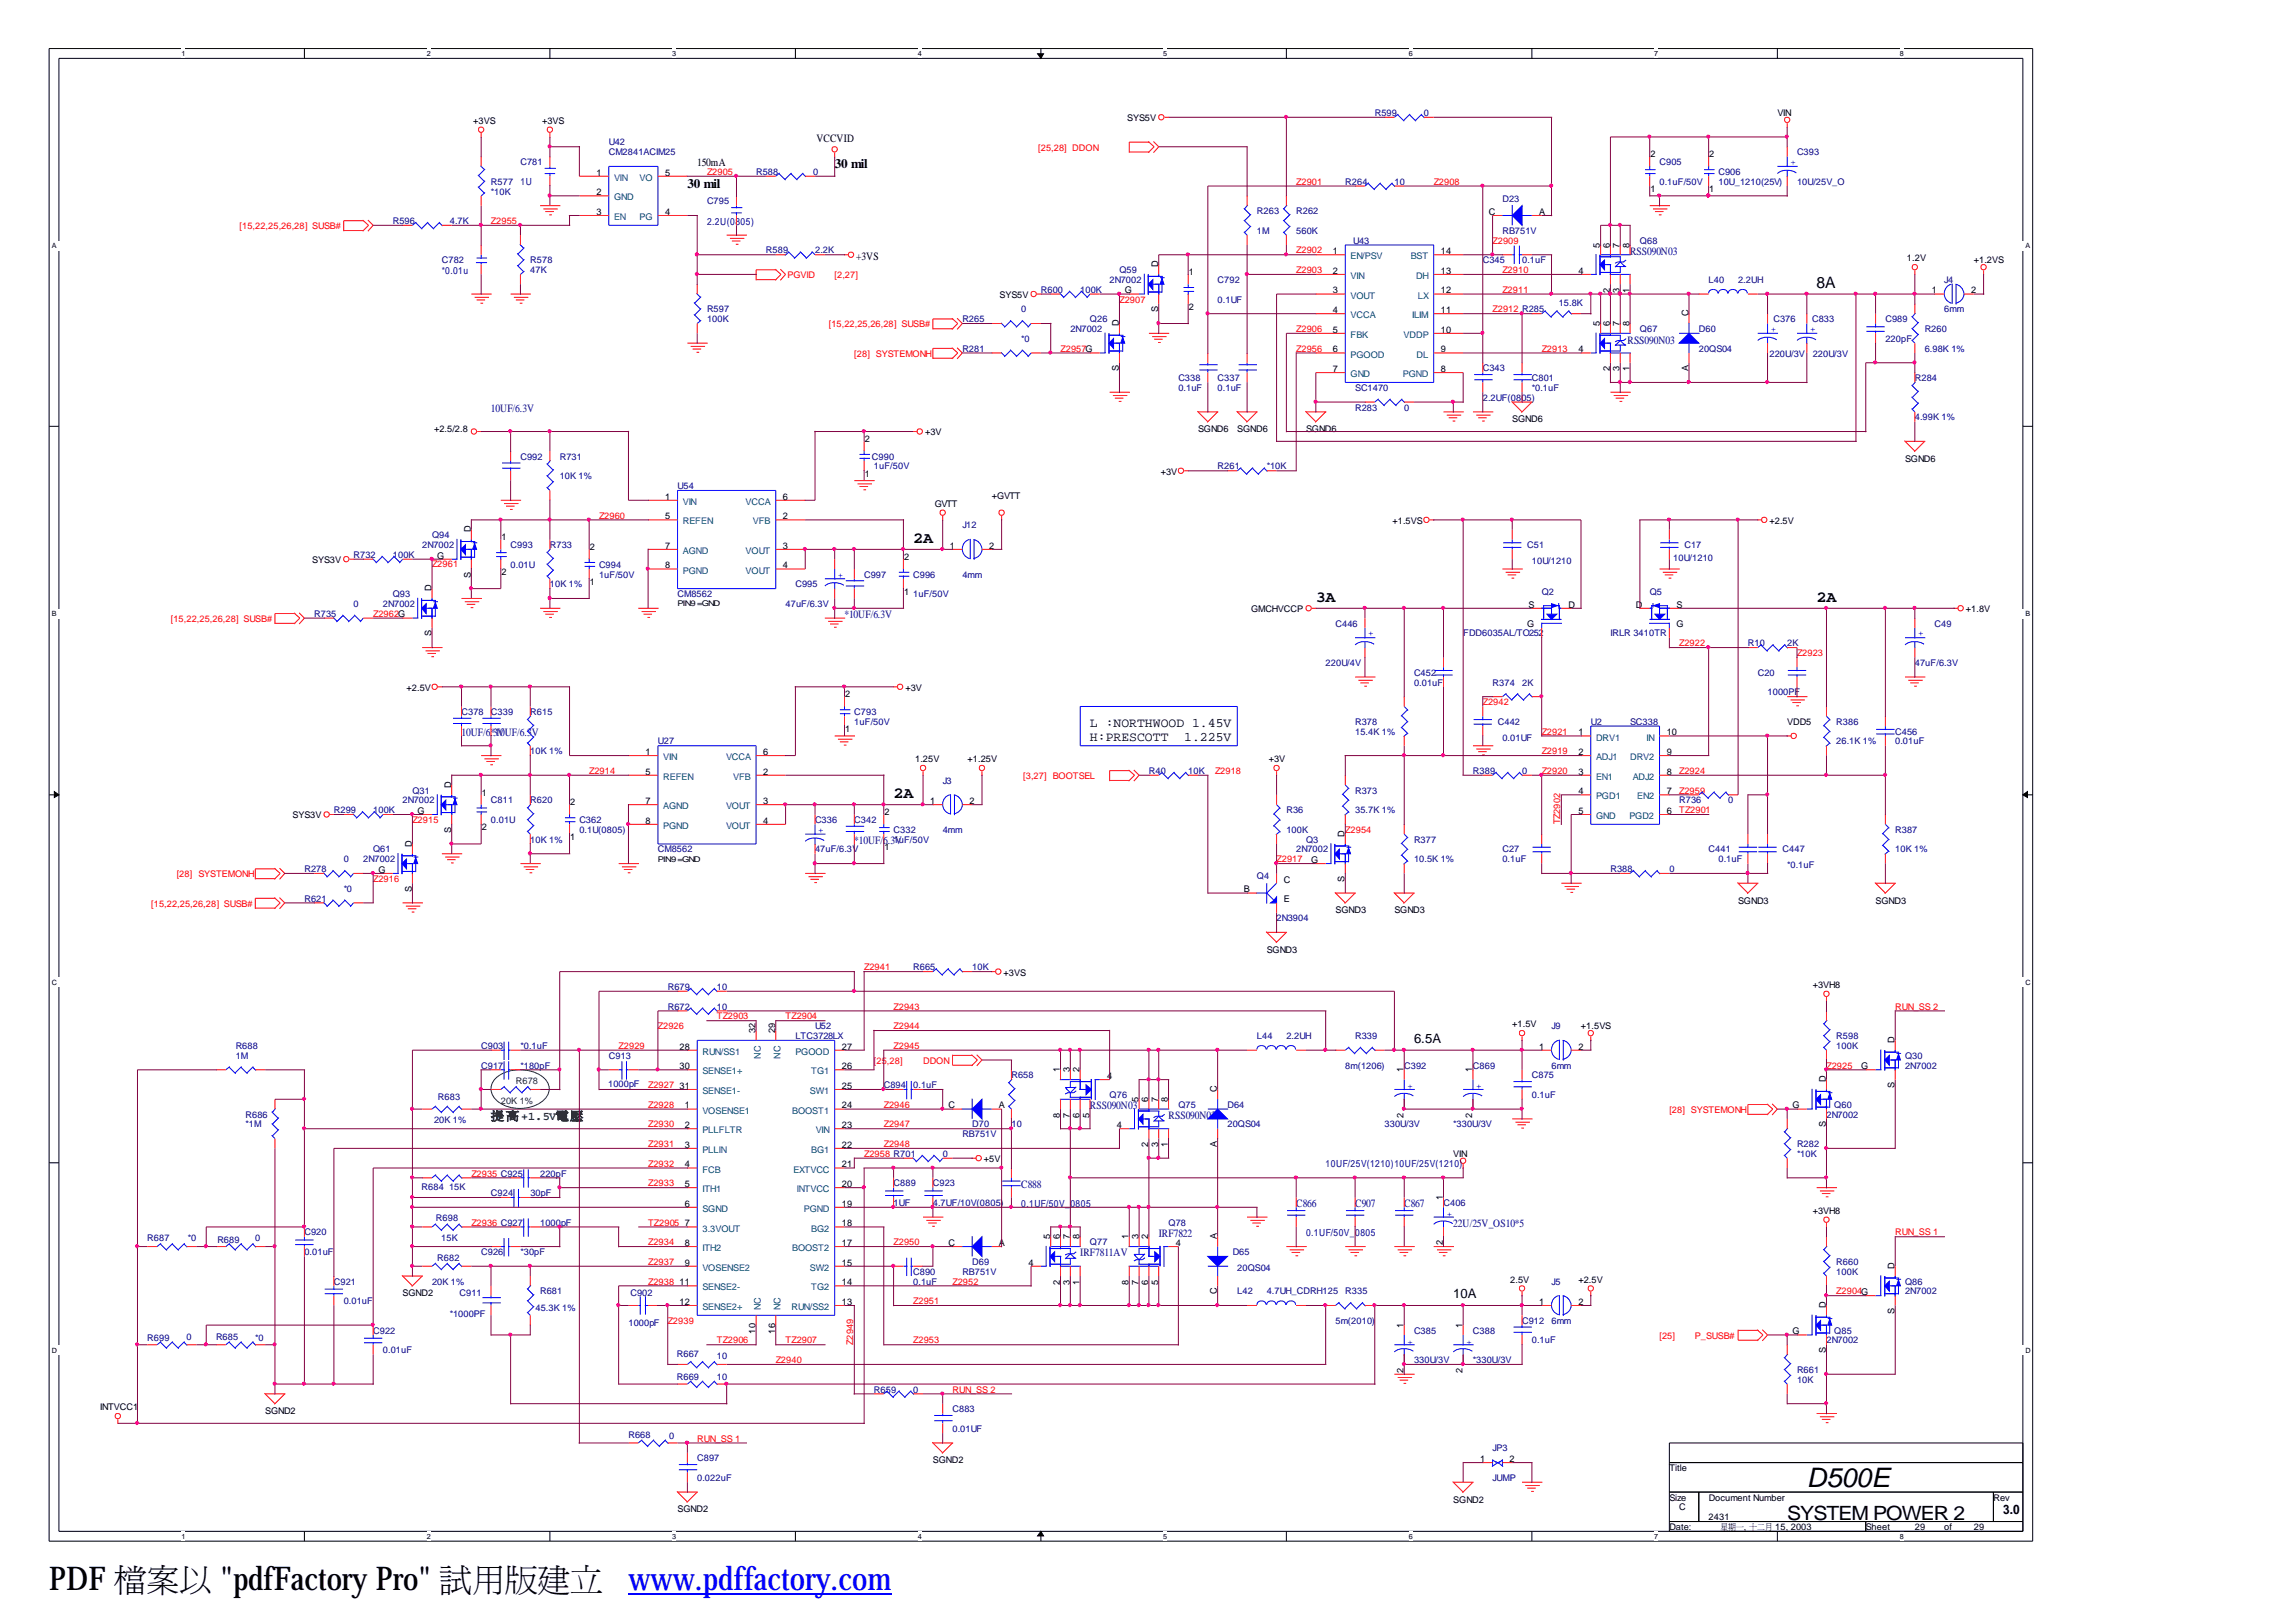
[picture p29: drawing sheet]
<svg xmlns="http://www.w3.org/2000/svg" width="297mm" height="210mm" viewBox="0 0 297 210" stroke-linecap="round" stroke-linejoin="round" font-family="sans-serif">
<defs><g id="words">
<g font-size="4.2">
<text x="6.3" y="205.7">PDF檔</text>
<text x="19" y="205.7">案FactoryPro&quot; 試立</text>
<text x="23.2" y="205.7">以</text>
<text x="28.5" y="205.7">&quot;pdf</text>
<text x="61" y="205.7">用</text>
<text x="65.3" y="205.7">版www.pdffactory.com</text>
<text x="69.5" y="205.7">建</text>
</g>
<text font-size="3.5" x="233.7" y="192.3">D500E</text>
<text font-size="2.5" x="231.1" y="196.6">SYSTEM POWER 2</text>
<g font-size="2">
<text x="234.9" y="37.3">8A</text>
<text x="118.1" y="70.2">2A</text>
<text x="170.2" y="77.8">3A</text>
<text x="235" y="77.8">2A</text>
<text x="115.6" y="103.2">2A</text>
</g>
<g font-size="1.7">
<text x="107.9" y="21.8">30 mil</text>
<text x="88.9" y="24.3">30 mil</text>
<text x="141" y="94.1">L :NORTHWOOD 1.45V</text>
<text x="141" y="95.8">H:PRESCOTT</text>
<text x="153.2" y="95.8">1.225V</text>
<text x="182.9" y="134.9">6.5A</text>
<text x="188" y="167.9">10A</text>
<text x="259.1" y="195.8">3.0</text>
</g>
<g font-size="1.5" fill="#008000">
<text x="63.5" y="144.8">提</text>
<text x="65.4" y="144.8">高</text>
<text x="67.4" y="144.8">+1.5V電</text>
<text x="73.7" y="144.8">壓</text>
</g>
<g font-size="1.4">
<text x="90.2" y="21.5">150mA</text>
<text x="105.6" y="18.4">VCCVID</text>
<text x="110.7" y="33.6">+3VS</text>
</g>
<g font-size="1.4" fill="#000080">
<text x="210.8" y="32.9">RSS090N03</text>
<text x="210.5" y="44.5">RSS090N03</text>
<text x="63.5" y="53.3">10UF/6.3V</text>
<text x="109.2" y="79.9">*10UF/6.3V</text>
<text x="59.7" y="95.2">10UF/6.*10UF/6.3V</text>
<text x="63.8" y="95.2">3V</text>
<text x="110.5" y="109.1">*10UF/6.3V</text>
<text x="141" y="143.4">RSS090N03</text>
<text x="151.1" y="144.7">RSS090N03</text>
<text x="132.1" y="153.6">C888</text>
<text x="149.9" y="159.9">IRF7822</text>
<text x="167.6" y="156.1">C866</text>
<text x="175.3" y="156.1">C907</text>
<text x="181.6" y="156.1">C867</text>
<text x="188" y="158.7">22U/25V_OS10*5</text>
<text x="139.7" y="162.5">IRF7811AV</text>
</g>
<g font-size="1.3" fill="#000080">
<text x="67.3" y="24">1U</text>
<text x="91.4" y="29.1">2.2U(0805)</text>
<text x="57.1" y="35.4">*0.01u</text>
<text x="171.4" y="151">10UF/25V(1210)10UF/25V(1210)</text>
<text x="132.1" y="156.1">0.1UF/50V_0805</text>
<text x="168.9" y="159.9">0.1UF/50V_0805</text>
</g>
<g font-size="1.2">
<text x="61.2" y="16">+3VS</text>
<text x="70.1" y="16">+3VS</text>
<text x="145.8" y="15.7">SYS5V</text>
<text x="229.9" y="15">VIN</text>
<text x="77.1" y="22.7">1</text>
<text x="86" y="22.7">5</text>
<text x="213.4" y="20.3">2</text>
<text x="221.1" y="20.3">2</text>
<text x="77.1" y="25.2">2</text>
<text x="77.1" y="27.8">3</text>
<text x="86" y="27.8">4</text>
<text x="192.5" y="27.8">C</text>
<text x="199.1" y="27.8">A</text>
<text x="213.4" y="24.8">1</text>
<text x="221.1" y="24.8">1</text>
<text x="149.8" y="34.6" transform="rotate(-90 149.8 34.6)">D</text>
<text x="153.8" y="35.6">1</text>
<text x="172.4" y="32.9">1</text>
<text x="172.4" y="35.4">2</text>
<text x="186.4" y="35.4">13</text>
<text x="186.4" y="32.9">14</text>
<text x="204.1" y="35.4">4</text>
<text x="206.9" y="32" transform="rotate(-90 206.9 32)">5</text>
<text x="208.2" y="32" transform="rotate(-90 208.2 32)">6</text>
<text x="209.5" y="32" transform="rotate(-90 209.5 32)">7</text>
<text x="210.7" y="32" transform="rotate(-90 210.7 32)">8</text>
<text x="246.6" y="33.8">1.2V</text>
<text x="255.3" y="34.1">+1.2VS</text>
<text x="129.3" y="38.5">SYS5V</text>
<text x="145.5" y="37.9">G</text>
<text x="149.8" y="40.4" transform="rotate(-90 149.8 40.4)">S</text>
<text x="153.8" y="40.1">2</text>
<text x="172.4" y="37.9">3</text>
<text x="172.4" y="40.5">4</text>
<text x="186.4" y="40.5">11</text>
<text x="186.4" y="37.9">12</text>
<text x="208.2" y="37.9" transform="rotate(-90 208.2 37.9)">2</text>
<text x="209.5" y="37.9" transform="rotate(-90 209.5 37.9)">3</text>
<text x="210.7" y="37.9" transform="rotate(-90 210.7 37.9)">1</text>
<text x="218.4" y="40.9" transform="rotate(-90 218.4 40.9)">C</text>
<text x="249.9" y="37.9">1</text>
<text x="254.9" y="37.9">2</text>
<text x="144.7" y="42.2" transform="rotate(-90 144.7 42.2)">D</text>
<text x="172.4" y="43">5</text>
<text x="172.4" y="45.6">6</text>
<text x="186.4" y="45.6">9</text>
<text x="186.4" y="43">10</text>
<text x="204.1" y="45.6">4</text>
<text x="206.9" y="42.2" transform="rotate(-90 206.9 42.2)">5</text>
<text x="208.2" y="42.2" transform="rotate(-90 208.2 42.2)">6</text>
<text x="209.5" y="42.2" transform="rotate(-90 209.5 42.2)">7</text>
<text x="210.7" y="42.2" transform="rotate(-90 210.7 42.2)">8</text>
<text x="144.7" y="48" transform="rotate(-90 144.7 48)">S</text>
<text x="172.4" y="48.1">7</text>
<text x="186.4" y="48.1">8</text>
<text x="208.2" y="48" transform="rotate(-90 208.2 48)">2</text>
<text x="209.5" y="48" transform="rotate(-90 209.5 48)">3</text>
<text x="210.7" y="48" transform="rotate(-90 210.7 48)">1</text>
<text x="218.4" y="48" transform="rotate(-90 218.4 48)">A</text>
<text x="56.1" y="55.8">+2.5/2.8</text>
<text x="111.8" y="57.2">2</text>
<text x="119.6" y="56.3">+3V</text>
<text x="154.9" y="55.9">SGND6</text>
<text x="160" y="55.9">SGND6</text>
<text x="168.9" y="55.9">SGND6</text>
<text x="195.6" y="54.6">SGND6</text>
<text x="246.4" y="59.7">SGND6</text>
<text x="86" y="64.6">1</text>
<text x="101.3" y="64.6">6</text>
<text x="111.8" y="61.7">1</text>
<text x="120.9" y="65.5">GVTT</text>
<text x="128.3" y="64.5">+GVTT</text>
<text x="150.1" y="61.4">+3V</text>
<text x="60.9" y="68.8" transform="rotate(-90 60.9 68.8)">D</text>
<text x="64.9" y="69.9">1</text>
<text x="76.3" y="71.1">2</text>
<text x="86" y="67.2">5</text>
<text x="86" y="71">7</text>
<text x="101.3" y="71">3</text>
<text x="101.3" y="67.2">2</text>
<text x="122.9" y="71">1</text>
<text x="127.9" y="71">2</text>
<text x="180.1" y="67.7">+1.5VS</text>
<text x="228.9" y="67.7">+2.5V</text>
<text x="40.4" y="72.8">SYS3V</text>
<text x="55.8" y="76.5" transform="rotate(-90 55.8 76.5)">D</text>
<text x="56.6" y="72.2">G</text>
<text x="60.9" y="74.7" transform="rotate(-90 60.9 74.7)">S</text>
<text x="64.9" y="74.4">2</text>
<text x="76.3" y="75.6">1</text>
<text x="86" y="73.5">8</text>
<text x="101.3" y="73.5">4</text>
<text x="116.9" y="76.9">1</text>
<text x="116.9" y="72.4">2</text>
<text x="55.8" y="82.3" transform="rotate(-90 55.8 82.3)">S</text>
<text x="161.8" y="79.2">GMCHVCCP</text>
<text x="197.5" y="81.1">G</text>
<text x="197.7" y="78.6">S</text>
<text x="202.9" y="78.6">D</text>
<text x="211.6" y="78.6">D</text>
<text x="216.8" y="81.1">G</text>
<text x="216.8" y="78.6">S</text>
<text x="254.3" y="79.2">+1.8V</text>
<text x="52.6" y="89.3">+2.5V</text>
<text x="117.1" y="89.3">+3V</text>
<text x="109.3" y="94.7">1</text>
<text x="109.3" y="90.2">2</text>
<text x="204.1" y="95.1">1</text>
<text x="215.6" y="95.1">10</text>
<text x="231.1" y="93.7">VDD5</text>
<text x="58.3" y="101.9" transform="rotate(-90 58.3 101.9)">D</text>
<text x="83.5" y="97.6">1</text>
<text x="83.5" y="100.2">5</text>
<text x="98.7" y="97.6">6</text>
<text x="98.7" y="100.2">2</text>
<text x="118.4" y="98.6">1.25V</text>
<text x="125.1" y="98.6">+1.25V</text>
<text x="164.1" y="98.6">+3V</text>
<text x="204.1" y="97.6">2</text>
<text x="204.1" y="100.2">3</text>
<text x="215.6" y="100.2">8</text>
<text x="215.6" y="97.6">9</text>
<text x="37.8" y="105.8">SYS3V</text>
<text x="54" y="105.3">G</text>
<text x="58.3" y="107.7" transform="rotate(-90 58.3 107.7)">S</text>
<text x="62.3" y="102.9">1</text>
<text x="62.3" y="107.4">2</text>
<text x="73.7" y="104.2">2</text>
<text x="83.5" y="104">7</text>
<text x="83.5" y="106.5">8</text>
<text x="98.7" y="104">3</text>
<text x="98.7" y="106.5">4</text>
<text x="114.4" y="105.4">2</text>
<text x="120.3" y="104">1</text>
<text x="125.4" y="104">2</text>
<text x="204.1" y="102.7">4</text>
<text x="204.1" y="105.3">5</text>
<text x="215.6" y="105.3">6</text>
<text x="215.6" y="102.7">7</text>
<text x="48.9" y="112.9">G</text>
<text x="53.3" y="109.5" transform="rotate(-90 53.3 109.5)">D</text>
<text x="73.7" y="108.6">1</text>
<text x="114.4" y="109.9">1</text>
<text x="169.6" y="111.6">G</text>
<text x="173.9" y="108.2" transform="rotate(-90 173.9 108.2)">D</text>
<text x="53.3" y="115.3" transform="rotate(-90 53.3 115.3)">S</text>
<text x="160.9" y="115.4">B</text>
<text x="166" y="116.7">E</text>
<text x="166" y="114.1">C</text>
<text x="172.7" y="118.1">SGND3</text>
<text x="173.9" y="114.1" transform="rotate(-90 173.9 114.1)">S</text>
<text x="180.3" y="118.1">SGND3</text>
<text x="224.8" y="116.9">SGND3</text>
<text x="242.6" y="116.9">SGND3</text>
<text x="163.8" y="123.2">SGND3</text>
<text x="129.8" y="126.2">+3VS</text>
<text x="234.4" y="127.8">+3VH8</text>
<text x="87.9" y="135.7">28</text>
<text x="97.7" y="133.6" transform="rotate(-90 97.7 133.6)">32</text>
<text x="100.2" y="133.6" transform="rotate(-90 100.2 133.6)">29</text>
<text x="108.9" y="135.7">27</text>
<text x="195.6" y="132.9">+1.5V</text>
<text x="199.1" y="135.7">1</text>
<text x="204.1" y="135.7">2</text>
<text x="204.5" y="133.1">+1.5VS</text>
<text x="245" y="134.9" transform="rotate(-90 245 134.9)">D</text>
<text x="87.9" y="138.3">30</text>
<text x="87.9" y="140.8">31</text>
<text x="88.6" y="143.4">1</text>
<text x="108.9" y="143.4">24</text>
<text x="108.9" y="140.8">25</text>
<text x="108.9" y="138.3">26</text>
<text x="122.7" y="143.4">C</text>
<text x="129.2" y="143.4">A</text>
<text x="137.1" y="138.7" transform="rotate(-90 137.1 138.7)">1</text>
<text x="138.3" y="138.7" transform="rotate(-90 138.3 138.7)">3</text>
<text x="139.6" y="138.7" transform="rotate(-90 139.6 138.7)">2</text>
<text x="143.2" y="139.5">4</text>
<text x="147.2" y="142.5" transform="rotate(-90 147.2 142.5)">5</text>
<text x="148.5" y="142.5" transform="rotate(-90 148.5 142.5)">6</text>
<text x="149.8" y="142.5" transform="rotate(-90 149.8 142.5)">7</text>
<text x="151" y="142.5" transform="rotate(-90 151 142.5)">8</text>
<text x="157.4" y="141.2" transform="rotate(-90 157.4 141.2)">C</text>
<text x="181.5" y="138.7" transform="rotate(-90 181.5 138.7)">1</text>
<text x="190.4" y="138.7" transform="rotate(-90 190.4 138.7)">1</text>
<text x="231.8" y="143.4">G</text>
<text x="236.1" y="140" transform="rotate(-90 236.1 140)">D</text>
<text x="240.7" y="138.3">G</text>
<text x="245" y="140.7" transform="rotate(-90 245 140.7)">S</text>
<text x="88.6" y="145.9">2</text>
<text x="88.6" y="148.4">3</text>
<text x="108.9" y="148.4">22</text>
<text x="108.9" y="145.9">23</text>
<text x="137.1" y="144.5" transform="rotate(-90 137.1 144.5)">8</text>
<text x="138.3" y="144.5" transform="rotate(-90 138.3 144.5)">7</text>
<text x="139.6" y="144.5" transform="rotate(-90 139.6 144.5)">6</text>
<text x="140.9" y="144.5" transform="rotate(-90 140.9 144.5)">5</text>
<text x="144.4" y="145.9">4</text>
<text x="148.5" y="148.4" transform="rotate(-90 148.5 148.4)">2</text>
<text x="149.8" y="148.4" transform="rotate(-90 149.8 148.4)">3</text>
<text x="151" y="148.4" transform="rotate(-90 151 148.4)">1</text>
<text x="157.4" y="148.4" transform="rotate(-90 157.4 148.4)">A</text>
<text x="181.5" y="144.5" transform="rotate(-90 181.5 144.5)">2</text>
<text x="188" y="149.6">VIN</text>
<text x="190.4" y="144.5" transform="rotate(-90 190.4 144.5)">2</text>
<text x="236.1" y="145.8" transform="rotate(-90 236.1 145.8)">S</text>
<text x="88.6" y="151">4</text>
<text x="88.6" y="153.5">5</text>
<text x="108.9" y="153.5">20</text>
<text x="108.9" y="151">21</text>
<text x="127.3" y="150.3">+5V</text>
<text x="186.6" y="155.2" transform="rotate(-90 186.6 155.2)">1</text>
<text x="88.6" y="156.1">6</text>
<text x="88.6" y="158.6">7</text>
<text x="88.6" y="161.1">8</text>
<text x="108.9" y="161.1">17</text>
<text x="108.9" y="156.1">19</text>
<text x="108.9" y="158.6">18</text>
<text x="122.7" y="161.1">C</text>
<text x="129.2" y="161.1">A</text>
<text x="135.8" y="160.3" transform="rotate(-90 135.8 160.3)">5</text>
<text x="137.1" y="160.3" transform="rotate(-90 137.1 160.3)">6</text>
<text x="138.3" y="160.3" transform="rotate(-90 138.3 160.3)">7</text>
<text x="139.6" y="160.3" transform="rotate(-90 139.6 160.3)">8</text>
<text x="146" y="160.3" transform="rotate(-90 146 160.3)">1</text>
<text x="147.2" y="160.3" transform="rotate(-90 147.2 160.3)">3</text>
<text x="148.5" y="160.3" transform="rotate(-90 148.5 160.3)">2</text>
<text x="152.1" y="161.1">4</text>
<text x="157.4" y="160.3" transform="rotate(-90 157.4 160.3)">A</text>
<text x="186.6" y="161.1" transform="rotate(-90 186.6 161.1)">2</text>
<text x="234.4" y="157">+3VH8</text>
<text x="52.1" y="167.7">SGND2</text>
<text x="87.9" y="166.2">11</text>
<text x="88.6" y="163.7">9</text>
<text x="108.9" y="163.7">15</text>
<text x="108.9" y="166.2">14</text>
<text x="133" y="163.7">4</text>
<text x="137.1" y="166.1" transform="rotate(-90 137.1 166.1)">2</text>
<text x="138.3" y="166.1" transform="rotate(-90 138.3 166.1)">3</text>
<text x="139.6" y="166.1" transform="rotate(-90 139.6 166.1)">1</text>
<text x="146" y="166.1" transform="rotate(-90 146 166.1)">8</text>
<text x="147.2" y="166.1" transform="rotate(-90 147.2 166.1)">7</text>
<text x="148.5" y="166.1" transform="rotate(-90 148.5 166.1)">6</text>
<text x="149.8" y="166.1" transform="rotate(-90 149.8 166.1)">5</text>
<text x="157.4" y="167.4" transform="rotate(-90 157.4 167.4)">C</text>
<text x="195.3" y="165.9">2.5V</text>
<text x="204.1" y="165.9">+2.5V</text>
<text x="245" y="164.1" transform="rotate(-90 245 164.1)">D</text>
<text x="87.9" y="168.8">12</text>
<text x="97.7" y="172.5" transform="rotate(-90 97.7 172.5)">10</text>
<text x="100.2" y="172.5" transform="rotate(-90 100.2 172.5)">16</text>
<text x="108.9" y="168.8">13</text>
<text x="181.5" y="171.7" transform="rotate(-90 181.5 171.7)">1</text>
<text x="189.1" y="171.7" transform="rotate(-90 189.1 171.7)">1</text>
<text x="199.1" y="168.8">1</text>
<text x="204.1" y="168.8">2</text>
<text x="231.8" y="172.6">G</text>
<text x="236.1" y="169.2" transform="rotate(-90 236.1 169.2)">D</text>
<text x="245" y="169.9" transform="rotate(-90 245 169.9)">S</text>
<text x="181.5" y="177.6" transform="rotate(-90 181.5 177.6)">2</text>
<text x="189.1" y="177.6" transform="rotate(-90 189.1 177.6)">2</text>
<text x="236.1" y="175" transform="rotate(-90 236.1 175)">S</text>
<text x="13" y="182.4">INTVCC1</text>
<text x="34.3" y="182.9">SGND2</text>
<text x="120.6" y="189.2">SGND2</text>
<text x="191.4" y="189.1">1</text>
<text x="195.2" y="189.1">2</text>
<text x="215.9" y="190.3">Title</text>
<text x="87.6" y="195.6">SGND2</text>
<text x="188" y="194.3">SGND2</text>
<text x="215.9" y="194.1">Size</text>
<text x="215.9" y="197.9">Date:</text>
<text x="217.2" y="195.3">C</text>
<text x="221" y="196.6">2431</text>
<text x="221" y="194.1">Document Number</text>
<text x="222.5" y="197.9">星, 十</text>
<text x="223.5" y="197.9">期二</text>
<text x="224.5" y="197.9">一月 2003</text>
<text x="229.6" y="197.9">15,</text>
<text x="241.3" y="197.9">Sheet</text>
<text x="247.7" y="197.9">29</text>
<text x="251.5" y="197.9">of</text>
<text x="255.3" y="197.9">29</text>
<text x="257.8" y="194.1">Rev</text>
</g>
<g font-size="1.2" fill="#000080">
<text x="177.8" y="15">R599</text>
<text x="184.1" y="15">0</text>
<text x="63.5" y="23.9">R577</text>
<text x="67.3" y="21.4">C781</text>
<text x="78.7" y="18.8">U42</text>
<text x="78.7" y="20.1">CM2841ACIM25</text>
<text x="97.8" y="22.6">R588</text>
<text x="105.2" y="22.6">0</text>
<text x="174" y="23.9">R264</text>
<text x="180.3" y="23.9">10</text>
<text x="214.6" y="21.4">C905</text>
<text x="214.6" y="23.9">0.1uF/50V</text>
<text x="222.2" y="22.6">C906</text>
<text x="222.2" y="23.9">10U_1210(25V)</text>
<text x="232.4" y="20.1">C393</text>
<text x="232.4" y="23.9">10U/25V_O</text>
<text x="50.8" y="29">R596</text>
<text x="58.2" y="29">4.7K</text>
<text x="63.5" y="25.2">*10K</text>
<text x="91.4" y="26.4">C795</text>
<text x="162.6" y="27.7">R263</text>
<text x="167.6" y="27.7">R262</text>
<text x="194.3" y="26.1">D23</text>
<text x="57.1" y="34.1">C782</text>
<text x="68.6" y="34.1">R578</text>
<text x="68.6" y="35.3">47K</text>
<text x="99.1" y="32.8">R589</text>
<text x="105.4" y="32.8">2.2K</text>
<text x="144.8" y="35.3">Q59</text>
<text x="162.6" y="30.2">1M</text>
<text x="167.6" y="30.2">560K</text>
<text x="175" y="31.5">U43</text>
<text x="191.8" y="34.1">C345</text>
<text x="194.3" y="30.2">RB751V</text>
<text x="196.9" y="34.1">0.1uF</text>
<text x="212.1" y="31.5">Q68</text>
<text x="91.4" y="40.4">R597</text>
<text x="91.4" y="41.7">100K</text>
<text x="124.5" y="41.7">R265</text>
<text x="132.1" y="40.4">0</text>
<text x="134.6" y="37.9">R600</text>
<text x="139.7" y="37.9">100K</text>
<text x="141" y="41.7">Q26</text>
<text x="143.5" y="36.6">2N7002</text>
<text x="157.5" y="36.6">C792</text>
<text x="157.5" y="39.1">0.1UF</text>
<text x="201.6" y="39.6">15.8K</text>
<text x="221" y="36.6">L40</text>
<text x="224.8" y="36.6">2.2UH</text>
<text x="229.4" y="41.7">C376</text>
<text x="234.4" y="41.7">C833</text>
<text x="243.8" y="41.7">C989</text>
<text x="251.5" y="36.6">J4</text>
<text x="251.5" y="40.4">6mm</text>
<text x="124.5" y="45.5">R281</text>
<text x="132.1" y="44.2">*0</text>
<text x="138.4" y="42.9">2N7002</text>
<text x="212.1" y="42.9">Q67</text>
<text x="219.7" y="42.9">D60</text>
<text x="219.7" y="45.5">20QS04</text>
<text x="228.9" y="46.2">220U/3V</text>
<text x="234.4" y="46.2">220U/3V</text>
<text x="243.8" y="44.2">220pF</text>
<text x="248.9" y="42.9">R260</text>
<text x="248.9" y="45.5">6.98K 1%</text>
<text x="152.4" y="49.3">C338</text>
<text x="152.4" y="50.6">0.1uF</text>
<text x="157.5" y="49.3">C337</text>
<text x="157.5" y="50.6">0.1uF</text>
<text x="175.3" y="53.1">R283</text>
<text x="175.3" y="50.6">SC1470</text>
<text x="181.6" y="53.1">0</text>
<text x="191.8" y="48">C343</text>
<text x="191.8" y="51.8">2.2UF(0805)</text>
<text x="198.1" y="49.3">C801</text>
<text x="198.1" y="50.6">*0.1uF</text>
<text x="247.6" y="49.3">R284</text>
<text x="67.3" y="59.5">C992</text>
<text x="72.4" y="59.5">R731</text>
<text x="112.8" y="59.5">C990</text>
<text x="247.6" y="54.4">4.99K 1%</text>
<text x="72.4" y="62">10K 1%</text>
<text x="87.6" y="63.3">U54</text>
<text x="113" y="60.7">1uF/50V</text>
<text x="157.5" y="60.7">R261</text>
<text x="163.8" y="60.7">*10K</text>
<text x="54.6" y="70.9">2N7002</text>
<text x="55.9" y="69.6">Q94</text>
<text x="66" y="70.9">C993</text>
<text x="71.1" y="70.9">R733</text>
<text x="124.5" y="68.3">J12</text>
<text x="197.5" y="70.9">C51</text>
<text x="217.8" y="70.9">C17</text>
<text x="45.7" y="72.2">R732</text>
<text x="50.8" y="77.2">Q93</text>
<text x="50.8" y="72.2">100K</text>
<text x="66" y="73.4">0.01U</text>
<text x="71.1" y="76">10K 1%</text>
<text x="77.5" y="73.4">C994</text>
<text x="77.5" y="74.7">1uF/50V</text>
<text x="87.6" y="77.2">CM8562</text>
<text x="102.9" y="76">C995</text>
<text x="111.8" y="74.7">C997</text>
<text x="118.1" y="74.7">C996</text>
<text x="118.1" y="77.2">1uF/50V</text>
<text x="124.5" y="74.7">4mm</text>
<text x="198.1" y="72.9">10U/1210</text>
<text x="199.4" y="76.9">Q2</text>
<text x="213.4" y="76.9">Q5</text>
<text x="216.4" y="72.6">10U/1210</text>
<text x="40.6" y="79.8">R735</text>
<text x="45.7" y="78.5">0</text>
<text x="49.5" y="78.5">2N7002</text>
<text x="101.6" y="78.5">47uF/6.3V</text>
<text x="172.7" y="81">C446</text>
<text x="189.2" y="82.3">FDD6035AL/TO252</text>
<text x="208.3" y="82.3">IRLR 3410TR</text>
<text x="226.1" y="83.6">R10</text>
<text x="231.1" y="83.6">2K</text>
<text x="250.2" y="81">C49</text>
<text x="171.4" y="86.1">220U/4V</text>
<text x="182.9" y="87.4">C452</text>
<text x="182.9" y="88.7">0.01uF</text>
<text x="193" y="88.7">R374</text>
<text x="196.9" y="88.7">2K</text>
<text x="227.3" y="87.4">C20</text>
<text x="228.6" y="89.9">1000PF</text>
<text x="247.6" y="86.1">47uF/6.3V</text>
<text x="59.7" y="92.5">C378</text>
<text x="63.5" y="92.5">C339</text>
<text x="68.6" y="92.5">R615</text>
<text x="110.5" y="92.5">C793</text>
<text x="110.5" y="93.7">1uF/50V</text>
<text x="175.3" y="93.7">R378</text>
<text x="175.3" y="95">15.4K 1%</text>
<text x="193.7" y="93.7">C442</text>
<text x="194.3" y="95.8">0.01UF</text>
<text x="205.7" y="93.7">U2</text>
<text x="210.8" y="93.7">SC338</text>
<text x="237.5" y="93.7">R386</text>
<text x="245.1" y="95">C456</text>
<text x="68.6" y="97.6">10K 1%</text>
<text x="85.1" y="96.3">U27</text>
<text x="121.9" y="101.4">J3</text>
<text x="148.6" y="100.1">R40</text>
<text x="153.7" y="100.1">10K</text>
<text x="190.5" y="100.1">R389</text>
<text x="196.8" y="100.1">0</text>
<text x="237.5" y="96.3">26.1K 1%</text>
<text x="245.1" y="96.3">0.01uF</text>
<text x="43.2" y="105.2">R299</text>
<text x="48.3" y="105.2">100K</text>
<text x="52.1" y="103.9">2N7002</text>
<text x="53.3" y="102.6">Q31</text>
<text x="63.5" y="103.9">C811</text>
<text x="63.5" y="106.4">0.01U</text>
<text x="68.6" y="103.9">R620</text>
<text x="74.9" y="106.4">C362</text>
<text x="74.9" y="107.7">0.1U(0805)</text>
<text x="105.4" y="106.4">C336</text>
<text x="110.5" y="106.4">C342</text>
<text x="115.6" y="107.7">C332</text>
<text x="121.9" y="107.7">4mm</text>
<text x="166.4" y="105.2">R36</text>
<text x="166.4" y="107.7">100K</text>
<text x="175.3" y="102.6">R373</text>
<text x="175.3" y="105.2">35.7K 1%</text>
<text x="217.2" y="103.9">R736</text>
<text x="223.5" y="103.9">0</text>
<text x="245.1" y="107.7">R387</text>
<text x="39.4" y="112.8">R278</text>
<text x="44.4" y="111.5">0</text>
<text x="47" y="111.5">2N7002</text>
<text x="48.3" y="110.3">Q61</text>
<text x="68.6" y="109">10K 1%</text>
<text x="85.1" y="110.3">CM8562</text>
<text x="105.4" y="110.3">47uF/6.3V</text>
<text x="115.6" y="109">1uF/50V</text>
<text x="162.6" y="113.7">Q4</text>
<text x="167.6" y="110.3">2N7002</text>
<text x="168.9" y="109">Q3</text>
<text x="182.9" y="109">R377</text>
<text x="182.9" y="111.5">10.5K 1%</text>
<text x="194.3" y="110.3">C27</text>
<text x="194.3" y="111.5">0.1uF</text>
<text x="208.3" y="112.8">R388</text>
<text x="215.9" y="112.8">0</text>
<text x="221" y="110.3">C441</text>
<text x="222.2" y="111.5">0.1uF</text>
<text x="230.5" y="110.3">C447</text>
<text x="231.1" y="112.3">*0.1uF</text>
<text x="245.1" y="110.3">10K 1%</text>
<text x="39.4" y="116.6">R621</text>
<text x="44.4" y="115.3">*0</text>
<text x="165.1" y="119.1">2N3904</text>
<text x="118.1" y="125.5">R665</text>
<text x="125.7" y="125.5">10K</text>
<text x="86.4" y="128">R679</text>
<text x="86.4" y="130.6">R672</text>
<text x="92.7" y="128">10</text>
<text x="92.7" y="130.6">10</text>
<text x="30.5" y="135.7">R688</text>
<text x="30.5" y="136.9">1M</text>
<text x="62.2" y="135.7">C903</text>
<text x="67.3" y="135.7">*0.1uF</text>
<text x="78.7" y="136.9">C913</text>
<text x="102.9" y="134.4">LTC3728LX</text>
<text x="105.4" y="133.1">U52</text>
<text x="162.6" y="134.4">L44</text>
<text x="166.4" y="134.4">2.2UH</text>
<text x="175.3" y="134.4">R339</text>
<text x="200.7" y="133.1">J9</text>
<text x="237.5" y="134.4">R598</text>
<text x="237.5" y="135.7">100K</text>
<text x="246.4" y="136.9">Q30</text>
<text x="56.6" y="142.3">R683</text>
<text x="62.2" y="138.2">C917</text>
<text x="67.3" y="138.2">*180pF</text>
<text x="78.7" y="140.6">1000pF</text>
<text x="114.3" y="140.7">C894</text>
<text x="118.1" y="140.7">0.1uF</text>
<text x="130.8" y="139.5">R658</text>
<text x="143.5" y="142">Q76</text>
<text x="152.4" y="143.3">Q75</text>
<text x="158.7" y="143.3">D64</text>
<text x="174" y="138.2">8m(1206)</text>
<text x="181.6" y="138.2">C392</text>
<text x="190.5" y="138.2">C869</text>
<text x="198.1" y="139.5">C875</text>
<text x="198.1" y="142">0.1uF</text>
<text x="200.7" y="138.2">6mm</text>
<text x="237.2" y="143.3">Q60</text>
<text x="246.4" y="138.2">2N7002</text>
<text x="31.7" y="144.5">R686</text>
<text x="31.7" y="145.8">*1M</text>
<text x="56.1" y="145.2">20K 1%</text>
<text x="121.9" y="149.6">0</text>
<text x="124.5" y="147.1">RB751V</text>
<text x="125.7" y="145.8">D70</text>
<text x="130.8" y="145.8">10</text>
<text x="158.7" y="145.8">20QS04</text>
<text x="179.1" y="145.8">330U/3V</text>
<text x="188" y="145.8">*330U/3V</text>
<text x="232.4" y="148.4">R282</text>
<text x="232.4" y="149.6">*10K</text>
<text x="236.2" y="144.5">2N7002</text>
<text x="54.5" y="153.9">R684</text>
<text x="58.1" y="153.9">15K</text>
<text x="63.5" y="154.7">C924</text>
<text x="68.6" y="154.7">30pF</text>
<text x="69.9" y="152.2">220pF</text>
<text x="115.6" y="153.4">C889</text>
<text x="115.6" y="156">1UF</text>
<text x="120.6" y="153.4">C923</text>
<text x="120.6" y="156">4.7UF/10V(0805)</text>
<text x="186.7" y="156">C406</text>
<text x="19" y="160.5">R687</text>
<text x="24.3" y="160.5">*0</text>
<text x="28.1" y="160.7">R689</text>
<text x="33" y="160.5">0</text>
<text x="39.4" y="159.8">C920</text>
<text x="56.4" y="157.9">R698</text>
<text x="57.1" y="160.5">15K</text>
<text x="69.9" y="158.5">1000pF</text>
<text x="141" y="161.1">Q77</text>
<text x="151.1" y="158.5">Q78</text>
<text x="39.4" y="162.3">0.01uF</text>
<text x="43.2" y="166.1">C921</text>
<text x="55.9" y="166.1">20K 1%</text>
<text x="56.6" y="163.1">R682</text>
<text x="59.4" y="167.6">C911</text>
<text x="62.2" y="162.3">C926</text>
<text x="67.3" y="162.3">*30pF</text>
<text x="69.8" y="167.4">R681</text>
<text x="81.5" y="167.7">C902</text>
<text x="118.1" y="164.9">C890</text>
<text x="118.1" y="166.1">0.1uF</text>
<text x="124.5" y="164.9">RB751V</text>
<text x="125.7" y="163.6">D69</text>
<text x="159.4" y="162.3">D65</text>
<text x="160" y="164.4">20QS04</text>
<text x="160" y="167.4">L42</text>
<text x="163.8" y="167.4">4.7UH_CDRH125</text>
<text x="174" y="167.4">R335</text>
<text x="200.7" y="166.1">J5</text>
<text x="237.5" y="163.6">R660</text>
<text x="237.5" y="164.9">100K</text>
<text x="246.4" y="166.1">Q86</text>
<text x="246.4" y="167.4">2N7002</text>
<text x="19" y="173.4">R699</text>
<text x="24.1" y="173.2">0</text>
<text x="27.9" y="173.2">R685</text>
<text x="33" y="173.4">*0</text>
<text x="44.4" y="168.7">0.01uF</text>
<text x="48.3" y="172.5">C922</text>
<text x="58.2" y="170.4">*1000PF</text>
<text x="69.3" y="169.6">45.3K 1%</text>
<text x="81.3" y="171.5">1000pF</text>
<text x="172.7" y="171.2">5m(2010)</text>
<text x="182.9" y="172.5">C385</text>
<text x="190.5" y="172.5">C388</text>
<text x="196.8" y="171.2">C912</text>
<text x="198.1" y="173.8">0.1uF</text>
<text x="200.7" y="171.2">6mm</text>
<text x="236.2" y="173.8">2N7002</text>
<text x="237.2" y="172.5">Q85</text>
<text x="49.5" y="175">0.01uF</text>
<text x="87.5" y="175.5">R667</text>
<text x="87.5" y="178.5">R669</text>
<text x="92.7" y="175.8">10</text>
<text x="92.7" y="178.5">10</text>
<text x="182.9" y="176.3">330U/3V</text>
<text x="190.5" y="176.3">*330U/3V</text>
<text x="232.4" y="177.6">R661</text>
<text x="232.4" y="178.8">10K</text>
<text x="81.3" y="185.9">R668</text>
<text x="113" y="180.1">R659</text>
<text x="118.1" y="180.1">0</text>
<text x="123.2" y="182.6">C883</text>
<text x="123.2" y="185.2">0.01UF</text>
<text x="86.5" y="186.1">0</text>
<text x="90.2" y="189">C897</text>
<text x="90.2" y="191.5">0.022uF</text>
<text x="193" y="187.7">JP3</text>
<text x="193" y="191.5">JUMP</text>
</g>
<g font-size="1.2" fill="#004080">
<text x="79.4" y="23.4">VIN</text>
<text x="82.7" y="23.4">VO</text>
<text x="79.4" y="25.9">GND</text>
<text x="79.4" y="28.5">EN</text>
<text x="82.7" y="28.5">PG</text>
<text x="174.7" y="33.5">EN/PSV</text>
<text x="182.5" y="33.5">BST</text>
<text x="174.7" y="36.1">VIN</text>
<text x="174.7" y="38.6">VOUT</text>
<text x="174.7" y="41.2">VCCA</text>
<text x="182.6" y="41.2">ILIM</text>
<text x="183.1" y="36.1">DH</text>
<text x="183.4" y="38.6">LX</text>
<text x="174.7" y="43.7">FBK</text>
<text x="174.7" y="46.2">PGOOD</text>
<text x="181.5" y="43.7">VDDP</text>
<text x="183.2" y="46.2">DL</text>
<text x="174.7" y="48.8">GND</text>
<text x="181.4" y="48.8">PGND</text>
<text x="88.3" y="65.3">VIN</text>
<text x="96.4" y="65.3">VCCA</text>
<text x="88.3" y="67.8">REFEN</text>
<text x="88.3" y="71.6">AGND</text>
<text x="96.4" y="71.6">VOUT</text>
<text x="97.4" y="67.8">VFB</text>
<text x="88.3" y="74.2">PGND</text>
<text x="96.4" y="74.2">VOUT</text>
<text x="206.4" y="95.8">DRV1</text>
<text x="212.9" y="95.8">IN</text>
<text x="85.8" y="98.3">VIN</text>
<text x="85.8" y="100.9">REFEN</text>
<text x="93.9" y="98.3">VCCA</text>
<text x="94.8" y="100.9">VFB</text>
<text x="206.4" y="98.3">ADJ1</text>
<text x="206.4" y="100.9">EN1</text>
<text x="210.8" y="98.3">DRV2</text>
<text x="211.2" y="100.9">ADJ2</text>
<text x="85.8" y="104.7">AGND</text>
<text x="85.8" y="107.2">PGND</text>
<text x="93.9" y="104.7">VOUT</text>
<text x="93.9" y="107.2">VOUT</text>
<text x="206.4" y="103.4">PGD1</text>
<text x="206.4" y="105.9">GND</text>
<text x="210.7" y="105.9">PGD2</text>
<text x="211.8" y="103.4">EN2</text>
<text x="90.8" y="136.4">RUN/SS1</text>
<text x="98.4" y="136.9" transform="rotate(-90 98.4 136.9)">NC</text>
<text x="100.9" y="136.9" transform="rotate(-90 100.9 136.9)">NC</text>
<text x="102.9" y="136.4">PGOOD</text>
<text x="90.8" y="139">SENSE1+</text>
<text x="90.8" y="141.5">SENSE1-</text>
<text x="104.7" y="141.5">SW1</text>
<text x="104.9" y="139">TG1</text>
<text x="90.8" y="144">VOSENSE1</text>
<text x="90.8" y="146.6">PLLFLTR</text>
<text x="90.8" y="149.1">PLLIN</text>
<text x="102.4" y="144">BOOST1</text>
<text x="104.9" y="149.1">BG1</text>
<text x="105.5" y="146.6">VIN</text>
<text x="90.8" y="151.7">FCB</text>
<text x="90.8" y="154.2">ITH1</text>
<text x="102.6" y="151.7">EXTVCC</text>
<text x="103" y="154.2">INTVCC</text>
<text x="90.8" y="159.3">3.3VOUT</text>
<text x="90.8" y="161.8">ITH2</text>
<text x="90.8" y="156.7">SGND</text>
<text x="102.4" y="161.8">BOOST2</text>
<text x="104" y="156.7">PGND</text>
<text x="104.9" y="159.3">BG2</text>
<text x="90.8" y="164.4">VOSENSE2</text>
<text x="90.8" y="166.9">SENSE2-</text>
<text x="104.7" y="164.4">SW2</text>
<text x="104.9" y="166.9">TG2</text>
<text x="90.8" y="169.4">SENSE2+</text>
<text x="98.4" y="169.4" transform="rotate(-90 98.4 169.4)">NC</text>
<text x="100.9" y="169.4" transform="rotate(-90 100.9 169.4)">NC</text>
<text x="102.4" y="169.4">RUN/SS2</text>
</g>
<g font-size="1.2" fill="#f00">
<text x="91.4" y="22.6">Z2905</text>
<text x="134.3" y="19.5">[25,28] DDON</text>
<text x="167.6" y="23.9">Z2901</text>
<text x="185.4" y="23.9">Z2908</text>
<text x="31" y="29.6">[15,22,25,26,28] SUSB#</text>
<text x="63.5" y="29">Z2955</text>
<text x="101.9" y="36">PGVID</text>
<text x="107.9" y="36">[2,27]</text>
<text x="167.6" y="32.8">Z2902</text>
<text x="167.6" y="35.3">Z2903</text>
<text x="193" y="31.5">Z2909</text>
<text x="194.3" y="35.3">Z2910</text>
<text x="144.8" y="39.1">Z2907</text>
<text x="193" y="40.4">Z2912 R285</text>
<text x="194.3" y="37.9">Z2911</text>
<text x="107.2" y="42.3">[15,22,25,26,28] SUSB#</text>
<text x="110.5" y="46.2">[28] SYSTEMONH</text>
<text x="137.2" y="45.5">Z2957G</text>
<text x="167.6" y="45.5">Z2956</text>
<text x="167.6" y="42.9">Z2906</text>
<text x="199.4" y="45.5">Z2913</text>
<text x="77.5" y="67.1">Z2960</text>
<text x="55.9" y="73.3">Z2961</text>
<text x="22.1" y="80.4">[15,22,25,26,28] SUSB#</text>
<text x="48.3" y="79.8">Z2962G</text>
<text x="217.2" y="83.6">Z2922</text>
<text x="232.4" y="84.9">Z2923</text>
<text x="191.8" y="91.2">Z2942</text>
<text x="199.4" y="95">Z2921</text>
<text x="76.2" y="100.1">Z2914</text>
<text x="132.3" y="100.8">[3,27] BOOTSEL</text>
<text x="157.1" y="100.1">Z2918</text>
<text x="199.4" y="100.1">Z2920</text>
<text x="199.4" y="97.6">Z2919</text>
<text x="217.2" y="100.1">Z2924</text>
<text x="53.3" y="106.4">Z2915</text>
<text x="174" y="107.7">Z2954</text>
<text x="201.8" y="106.6" transform="rotate(-90 201.8 106.6)">TZ2902</text>
<text x="217.2" y="105.2">TZ2901</text>
<text x="217.2" y="102.6">Z2959</text>
<text x="22.9" y="113.5">[28] SYSTEMONH</text>
<text x="165.1" y="111.5">Z2917</text>
<text x="19.6" y="117.3">[15,22,25,26,28] SUSB#</text>
<text x="48.3" y="114.1">Z2916</text>
<text x="111.8" y="125.5">Z2941</text>
<text x="92.7" y="131.8">TZ2903</text>
<text x="101.6" y="131.8">TZ2904</text>
<text x="115.6" y="130.6">Z2943</text>
<text x="245.1" y="130.6">RUN_SS 2</text>
<text x="80" y="135.7">Z2929</text>
<text x="85.1" y="133.1">Z2926</text>
<text x="113" y="137.6">[</text>
<text x="113.4" y="137.6">25,28]</text>
<text x="115.6" y="135.7">Z2945</text>
<text x="115.6" y="133.1">Z2944</text>
<text x="119.4" y="137.6">DDON</text>
<text x="83.8" y="143.3">Z2928</text>
<text x="83.8" y="140.7">Z2927</text>
<text x="114.3" y="143.3">Z2946</text>
<text x="215.9" y="143.9">[28] SYSTEMONH</text>
<text x="236.2" y="138.2">Z2925</text>
<text x="83.8" y="148.4">Z2931</text>
<text x="83.8" y="145.8">Z2930</text>
<text x="111.8" y="149.6">Z2958 R701</text>
<text x="114.3" y="145.8">Z2947</text>
<text x="114.3" y="148.4">Z2948</text>
<text x="61" y="152.2">Z2935 C925</text>
<text x="83.8" y="153.4">Z2933</text>
<text x="83.8" y="150.9">Z2932</text>
<text x="61" y="158.5">Z2936 C927</text>
<text x="83.8" y="161.1">Z2934</text>
<text x="83.8" y="158.5">TZ2905</text>
<text x="115.6" y="161.1">Z2950</text>
<text x="245.1" y="159.8">RUN_SS 1</text>
<text x="83.8" y="163.6">Z2937</text>
<text x="83.8" y="166.1">Z2938</text>
<text x="123.2" y="166.1">Z2952</text>
<text x="237.5" y="167.4">Z2904G</text>
<text x="86.4" y="171.2">Z2939</text>
<text x="92.7" y="173.8">TZ2906</text>
<text x="101.6" y="173.8">TZ2907</text>
<text x="110.3" y="173.9" transform="rotate(-90 110.3 173.9)">Z2949</text>
<text x="118.1" y="173.8">Z2953</text>
<text x="118.1" y="168.7">Z2951</text>
<text x="214.6" y="173.2">[25]</text>
<text x="219.2" y="173.2">P_SUSB#</text>
<text x="100.3" y="176.3">Z2940</text>
<text x="123.2" y="180.1">RUN_SS 2</text>
<text x="90.2" y="186.5">RUN_SS 1</text>
</g>
<g font-size="1.2" fill="#00f">
<text x="231.6" y="21.4">+</text>
<text x="229" y="42.9">+</text>
<text x="234.1" y="42.9">+</text>
<text x="108.4" y="74.7">+</text>
<text x="177" y="82.3">+</text>
<text x="248.1" y="82.3">+</text>
<text x="105.8" y="107.7">+</text>
<text x="182" y="140.9">+</text>
<text x="190.9" y="140.9">+</text>
<text x="187.1" y="157.4">+</text>
<text x="182" y="173.9">+</text>
<text x="189.7" y="173.9">+</text>
</g>
<g font-size="1.2" fill="#008000">
<text x="64.8" y="142.8">20K 1%</text>
<text x="66.7" y="140.1">R678</text>
</g>
<g font-size="1">
<text x="87.6" y="78.4">PIN9=GND</text>
<text x="85.1" y="111.4">PIN9=GND</text>
</g>
<g font-size=".9">
<text x="23.5" y="7.2">1</text>
<text x="55.2" y="7.2">2</text>
<text x="87" y="7.2">3</text>
<text x="118.7" y="7.2">4</text>
<text x="150.5" y="7.2">5</text>
<text x="182.2" y="7.2">6</text>
<text x="214" y="7.2">7</text>
<text x="245.7" y="7.2">8</text>
<text x="6.7" y="32.1">A</text>
<text x="262" y="32.1">A</text>
<text x="6.7" y="79.7">B</text>
<text x="262" y="79.7">B</text>
<text x="6.7" y="127.4">C</text>
<text x="262" y="127.4">C</text>
<text x="6.7" y="174.9">D</text>
<text x="262" y="174.9">D</text>
<text x="23.5" y="199">1</text>
<text x="55.2" y="199">2</text>
<text x="87" y="199">3</text>
<text x="118.7" y="199">4</text>
<text x="150.5" y="199">5</text>
<text x="182.2" y="199">6</text>
<text x="214" y="199">7</text>
<text x="245.7" y="199">8</text>
</g>
</g></defs>
<path d="M6.3 6.3h256.6v193h-256.6zM7.6 7.5h254v190.5h-254z" fill="none" stroke="#000" stroke-width=".13"/>
<g fill="#fff">
<path d="M23.5 6.3h.5v1.2h-.5z"/>
<path d="M23.5 198h.5v1.2h-.5z"/>
</g>
<path d="M39.4 6.3v1.2M39.4 198v1.3" fill="none" stroke="#000" stroke-width=".13"/>
<g fill="#fff">
<path d="M55.2 6.3h.5v1.2h-.5z"/>
<path d="M55.2 198h.5v1.2h-.5z"/>
</g>
<path d="M71.1 6.3v1.2M71.1 198v1.3" fill="none" stroke="#000" stroke-width=".13"/>
<g fill="#fff">
<path d="M87 6.3h.5v1.2h-.5z"/>
<path d="M87 198h.5v1.2h-.5z"/>
</g>
<path d="M102.9 6.3v1.2M102.9 198v1.3" fill="none" stroke="#000" stroke-width=".13"/>
<g fill="#fff">
<path d="M118.7 6.3h.5v1.2h-.5z"/>
<path d="M118.7 198h.5v1.2h-.5z"/>
</g>
<path d="M134.6 6.3v1.2M134.6 198v1.3" fill="none" stroke="#000" stroke-width=".13"/>
<g fill="#000" stroke="#000" stroke-width=".13">
<path d="M134.2 7h.8l-.4 .5z" fill-rule="evenodd"/>
<path d="M134.6 198l.4 .6h-.8z" fill-rule="evenodd"/>
</g>
<g fill="#fff">
<path d="M150.5 6.3h.5v1.2h-.5z"/>
<path d="M150.5 198h.5v1.2h-.5z"/>
</g>
<path d="M166.4 6.3v1.2M166.4 198v1.3" fill="none" stroke="#000" stroke-width=".13"/>
<g fill="#fff">
<path d="M182.2 6.3h.5v1.2h-.5z"/>
<path d="M182.2 198h.5v1.2h-.5z"/>
</g>
<path d="M198.1 6.3v1.2M198.1 198v1.3" fill="none" stroke="#000" stroke-width=".13"/>
<g fill="#fff">
<path d="M214 6.3h.5v1.2h-.5z"/>
<path d="M214 198h.5v1.2h-.5z"/>
</g>
<path d="M229.9 6.3v1.2M229.9 198v1.3" fill="none" stroke="#000" stroke-width=".13"/>
<g fill="#fff">
<path d="M245.7 6.3h.5v1.2h-.5z"/>
<path d="M245.7 198h.5v1.2h-.5z"/>
<path d="M6.7 31.2h255.9v1.2h-255.9z"/>
<path d="M6.7 78.8h255.9v1.1h-255.9z"/>
</g>
<path d="M6.3 55.1h1.3M261.6 55.1h1.3" fill="none" stroke="#000" stroke-width=".13"/>
<path d="M6.7 126.4h255.9v1.2h-255.9z" fill="#fff"/>
<path d="M6.3 102.8h1.3M261.6 102.8h1.3" fill="none" stroke="#000" stroke-width=".13"/>
<g fill="#000" stroke="#000" stroke-width=".13">
<path d="M7 102.4l.6 .4-.6 .3z" fill-rule="evenodd"/>
<path d="M261.6 102.8l.6-.4v.7z" fill-rule="evenodd"/>
</g>
<path d="M6.7 174h255.9v1.2h-255.9z" fill="#fff"/>
<path d="M6.3 150.4h1.3M261.6 150.4h1.3M215.9 186.6h45.7v11.4h-45.7zM215.9 189.2h45.7M215.9 193h45.7M215.9 196.8h45.7M219.7 193v3.8M241.3 196.8v1.2M257.8 193v3.8" fill="none" stroke="#000" stroke-width=".13"/>
<g fill="none" stroke="#00f" stroke-width=".13">
<path d="M180.8 14.8l.8 .9M180.8 14.7l-.5 .5M182.3 14.8l.8 .9M182.4 14.7l-.9 .9M183.8 14.8l.4 .5M183.9 14.7l-.9 .9M53.8 28.8l.8 .8M53.8 28.7l-.5 .4M55.3 28.8l.8 .8M55.4 28.7l-.9 .9M56.8 28.8l.4 .4M56.9 28.7l-.9 .9"/>
<path d="M61.6 34h1.4M61.6 33.4h1.4M61.8 24.1l.9 .9M61.8 22.6l.9 .9M62.1 21.4l.6 .5M62.2 32.9v.6M62.2 33.9v.3M62.7 24.9l-.5 .4M62.7 23.4l-.8 .8M62.7 21.9l-.8 .8M66.9 34.3l.8 .9M66.9 32.8l.8 .8"/>
<path d="M67.2 31.6l.5 .5M67.8 35.1l-.5 .4M67.8 33.5l-.8 .9M67.8 32l-.8 .9M70.4 22.5h1.4M70.4 21.8h1.5M71.1 21.5v.4M71.1 22.4v.4M78.7 21.5h6.4v7.6h-6.4zM89.7 39.1l.9 .9M90.1 37.9l.5 .6M90.7 39.9l-.9 .8"/>
<path d="M90.7 38.4l-.9 .8M94.6 26.9h1.4M94.6 27.5h1.3M95.2 26.6v.3M95.2 27.4v.5M100.8 22.5l.8 .8M100.8 22.4l-.5 .4M101.9 32.5l.9 .9M102 32.6l-.5 .4M102.3 22.5l.8 .8M102.4 22.4l-.9 .8M103.5 32.5l.8 .9"/>
<path d="M103.5 32.6l-.8 .9M103.8 22.5l.4 .4M103.9 22.4l-.9 .8M105 32.5l.4 .4M105.1 32.6l-.9 .9M137.1 37.9l.5 .6M138.3 37.6l.8 .9M138.3 37.7l-.8 .8M139.8 37.6l.8 .9M139.9 37.7l-.9 .8M141 38l-.5 .5M147.3 38h.8"/>
<path d="M148 35.4v2.6M148.4 35.7h2M148.5 35.5v2.6M148.5 37.8h1.8M149.1 36.8h.8M149.9 35.5v.3M149.9 36.8v1.3M150 35.9h.6M150.3 35.7v.3M150.3 36.8v1.1M153.1 37.2h1.3M153.1 37.7h1.3"/>
<path d="M153.7 36.8v.5M153.7 37.7v.4M160.9 30l.4 .4M160.9 28.5l.8 .8M160.9 26.9l.8 .9M161.4 26.5l-.4 .5M161.8 29.2l-.8 .9M161.8 27.7l-.8 .8M165.9 30l.5 .4M165.9 28.5l.9 .8M165.9 26.9l.9 .9M166.5 26.5l-.5 .5"/>
<path d="M166.9 29.2l-.9 .9M166.9 27.7l-.9 .8M174 31.7h11.4v17.8h-11.4zM177 23.7l.8 .9M177 23.6l-.5 .5M178.5 23.7l.8 .9M178.6 23.6l-.9 .9M180 23.7l.4 .4M180.1 23.6l-.9 .9M194.2 27.9h1.4M195.6 26.5v2.6M195.6 32.9h.3"/>
<path d="M195.8 31.8v2.3M196.4 32.9h.4M196.5 31.8v2.3M196.8 27.9h1.3M205.7 35.5h.8M206.4 32.9v2.6M206.8 33.2h2.8M206.9 32.9v2.7M206.9 35.2h2.6M207 32.9h3.9M207.5 34.2h.9M208.2 35.5h2.7"/>
<path d="M208.3 32.9v.4M208.3 34.2v1.4M209 34.5h1.3M209.5 33.2v.8M209.5 34.5v.8M210 34.3l.2 .2M210.1 33.9h-.9l-.3 .2M210.1 34.5l-.6-.6-.6 .7M210.3 33.6l-.3 .3M212.8 22.5h1.3M212.8 21.9h1.3M213.4 21.4v.5"/>
<path d="M213.4 22.4v.4M220.4 22.5h1.3M220.4 21.9h1.3M221 37.9a.6 .6 0 0 1 .6-.5 .6 .6 0 0 1 .6 .5M221 21.4v.5M221 22.4v.4M222.2 37.9a.6 .6 0 0 1 .6-.5 .6 .6 0 0 1 .6 .5M223.5 37.9a.6 .6 0 0 1 .6-.5 .6 .6 0 0 1 .6 .5M224.8 37.9a.6 .6 0 0 1 .6-.5 .6 .6 0 0 1 .6 .5M229.9 21.5h2.6M231.1 20.2v1.4M231.1 22v.9"/>
<path d="M232.3 22.4a2.17 2.17 0 0 0-2.4 .1M252.4 36.8a1.27 1.27 0 0 0-.9 1.2 1.27 1.27 0 0 0 .9 1.2M252.5 36.7v2.6M252.9 36.8a1.23 1.23 0 0 1 1.1 1.2 1.23 1.23 0 0 1-1.1 1.2M253 36.8v2.6M64.9 59.9h2.4M66 59.6v.4M70.7 60l.8 .8M71.2 59.5l-.4 .5M89.7 40.7l.9 .8M90.7 41.4l-.5 .4M111.2 59.3h1.3"/>
<path d="M111.2 58.8h1.3M111.8 58.3v.5M111.8 59.2v.4M129.5 41.8l.5 .5M129.5 45.6l.5 .5M130.6 41.4l.9 .9M130.6 45.2l.9 .9M130.7 45.3l-.8 .9M130.7 41.5l-.8 .8M132.2 41.4l.8 .9M132.2 45.2l.8 .9M132.2 45.3l-.8 .9"/>
<path d="M132.2 41.5l-.8 .8M133.3 41.8l-.4 .5M133.3 45.6l-.4 .6M142.2 45.6h.8M142.9 43v2.6M143.3 43.4h2M143.4 43.1v2.6M143.4 45.4h1.8M144 44.4h.9M144.8 43.1v.3M144.8 44.4v1.3M144.9 43.5h.6"/>
<path d="M145.2 43.4v.2M145.2 44.4v1.1M155.1 47.9h2.4M155.1 47.2h2.4M156.2 46.9v.4M156.2 47.8v.4M160.2 47.9h2.4M160.2 47.2h2.4M161.3 46.9v.4M161.3 47.8v.4M178.2 51.7l.9 .8M178.3 51.6l-.5 .4"/>
<path d="M179.7 51.7l.9 .8M179.8 51.6l-.8 .8M181.3 51.7l.4 .4M181.4 51.6l-.9 .8M190.7 49.1h2.3M190.7 48.4h2.3M191.8 48.2v.3M191.8 49v.5M195.7 49.1h2.4M195.7 48.4h2.4M196.8 48.2v.3M196.8 49v.5"/>
<path d="M199.8 40.2l.9 .9M199.9 40.1l-.5 .5M201.3 40.2l.9 .9M201.4 40.1l-.8 .9M202.9 40.2l.4 .5M202.9 40.1l-.8 .9M205.7 45.6h.8M206.4 43v2.6M206.8 43.4h2.8M206.9 45.4h2.6M206.9 43.1v2.6M207 43.1h3.9"/>
<path d="M207.5 44.4h.9M208.2 45.6h2.7M208.3 43.1v.3M208.3 44.4v1.3M209 44.6h1.3M209.5 43.4v.7M209.5 44.6v.9M210 44.5l.2 .1M210.1 44h-.9l-.3 .2M210.1 44.6l-.6-.6-.6 .7M210.3 43.8l-.3 .2M217.2 43.1h2.6"/>
<path d="M218.4 41.8v1.3M218.4 44.3v1.3M227.3 43.1h2.7M228.6 41.8v1.4M228.6 43.6v.9M229.8 44a2.17 2.17 0 0 0-2.5 0M232.4 43.1h2.6M233.7 41.8v1.4M233.7 43.6v.9M234.9 44a2.17 2.17 0 0 0-2.5 0M241.4 42.3h2.4M241.4 42.9h2.4"/>
<path d="M242.6 41.8v.5M242.6 42.8v.3M247.2 44l.4 .4M247.2 42.4l.9 .9M247.2 40.9l.9 .9M247.2 52.8l.4 .5M247.2 51.3l.9 .9M247.2 49.8l.9 .8M247.7 40.5l-.4 .5M247.7 49.4l-.4 .5M248.2 43.2l-.9 .8M248.2 41.7l-.9 .8"/>
<path d="M248.2 52.1l-.9 .8M248.2 50.6l-.9 .8M43.1 79.9l.5 .5M44.3 79.5l.8 .9M44.4 79.6l-.9 .8M45.8 79.5l.9 .9M45.9 79.6l-.9 .8M47 79.9l-.4 .5M48.2 72.2l.5 .5M49.4 71.9l.8 .8M49.4 72l-.8 .8M50.9 71.9l.8 .8"/>
<path d="M51 72l-.9 .8M52.1 72.3l-.5 .5M53.3 79.9h.8M54 77.3v2.6M54.4 77.7h2M54.5 77.4v2.6M54.5 79.7h1.8M55.1 78.7h.9M55.9 77.4v.3M55.9 78.7v1.3M56 77.8h.6M56.3 77.7v.2"/>
<path d="M56.3 78.7v1.1M58.4 72.3h.8M59.1 69.7v2.6M59.5 70h2M59.6 69.8v2.6M59.6 72.1h1.8M60.2 71h.8M61 69.8v.3M61 71v1.4M61.1 70.2h.6M61.4 70v.3M61.4 71v1.2"/>
<path d="M64.2 71.5h1.3M64.2 72h1.3M64.8 71v.6M64.8 72v.4M64.9 60.6h2.4M66 60.5v.4M70.7 74.4l.4 .5M70.7 72.9l.8 .9M70.7 71.4l.8 .8M70.7 63l.4 .4M70.7 61.5l.8 .8M71.2 71l-.4 .5"/>
<path d="M71.6 73.7l-.8 .8M71.6 72.2l-.8 .8M71.6 62.2l-.8 .9M71.6 60.7l-.8 .9M75.6 73.3h1.4M75.6 72.7h1.4M76.2 72.2v.5M76.2 73.2v.4M87.6 63.4h12.7v12.7h-12.7zM106.7 74.9h2.6M107.9 73.6v1.3M107.9 75.4v.8"/>
<path d="M109.1 75.7a2.17 2.17 0 0 0-2.4 .1M109.4 75.8h2.4M109.4 75.1h2.4M110.5 74.9v.3M110.5 75.7v.4M116.2 74.5h1.4M116.2 74h1.4M116.8 73.5v.5M116.8 74.4v.5M125.4 69.8a1.27 1.27 0 0 0-.9 1.2 1.27 1.27 0 0 0 .9 1.2M125.5 69.7v2.6M125.9 69.8a1.23 1.23 0 0 1 1.1 1.2 1.23 1.23 0 0 1-1.1 1.2"/>
<path d="M126 69.8v2.6M160.4 60.6l.9 .8M160.5 60.5l-.5 .4M162 60.6l.8 .8M162.1 60.5l-.9 .8M163.5 60.6l.4 .4M163.6 60.5l-.9 .8M194.4 70.2h2.4M194.4 70.8h2.4M195.6 69.8v.5M195.6 70.7v.3M199.3 78.7h1.4"/>
<path d="M199.6 78.3h1.1M199.6 78.3v1.8M200.7 78.6v.8M201.5 78.3h.2M201.6 78.7h.3M201.6 78v.6M201.7 78.2v2M213.4 78.7h.3M213.6 78.3h.3M213.6 78.2v2M213.8 78v.6M214.6 78.7h1.4"/>
<path d="M214.6 78.3h1.1M214.6 78.6v.8M214.7 70.2h2.4M214.7 70.8h2.4M215.6 78.3v1.8M215.9 69.8v.5M215.9 70.7v.3M58.6 93.6h2.4M58.6 92.9h2.4M59.7 92.6v.4M59.7 93.5v.4M62.4 93.6h2.4"/>
<path d="M62.4 92.9h2.4M63.5 92.6v.4M63.5 93.5v.4M68.2 96l.4 .4M68.2 94.5l.8 .8M68.2 93l.8 .8M68.7 92.6l-.5 .5M69.1 95.3l-.9 .8M69.1 93.7l-.9 .9M85.1 96.4h12.7v12.7h-12.7zM108.6 92.3h1.4M108.6 91.8h1.4"/>
<path d="M109.2 91.3v.5M109.2 92.2v.4M139.7 91.4h20.3v5h-20.3zM150.3 99.9l.8 .9M150.4 99.8l-.5 .5M151.8 99.9l.9 .9M151.9 99.8l-.9 .9M153.3 99.9l.5 .4M153.4 99.8l-.8 .9M175.3 82.5h2.6M176.5 81.2v1.4M176.5 83v.8"/>
<path d="M177.7 83.3a2.17 2.17 0 0 0-2.4 .1M181.3 92.6l.8 .8M181.3 94.1l.8 .8M181.6 91.4l.5 .5M182 91.8l-.8 .8M182 93.3l-.8 .9M182 94.8l-.5 .5M185.5 86.7h2.4M185.5 87.3h2.4M186.7 86.3v.5M186.7 87.2v.4M190.6 93.1h2.4"/>
<path d="M190.6 93.7h2.4M191.8 92.6v.5M191.8 93.6v.3M193.5 99.9l.8 .9M193.5 99.8l-.5 .5M194.7 89.8l.9 .8M194.8 89.7l-.5 .4M195 99.9l.8 .9M195.1 99.8l-.9 .9M196.3 89.8l.8 .8M196.3 89.7l-.8 .8M196.5 99.9l.4 .4"/>
<path d="M196.6 99.8l-.9 .9M197.8 89.8l.4 .4M197.9 89.7l-.9 .8M199.3 80.1h2.6M199.4 80.5v.7M199.4 80.6h2.6M205.7 93.9h8.9v12.7h-8.9zM213.3 80.6h2.6M213.4 80.1h2.6M215.9 80.5v.7M227.8 83.4l.8 .9M227.8 83.3l-.5 .4"/>
<path d="M229.3 83.4l.8 .9M229.4 83.3l-.9 .9M230.8 83.4l.4 .4M230.9 83.3l-.9 .9M231.2 86.7h2.4M231.2 87.3h2.4M232.4 86.3v.5M232.4 87.2v.4M235.9 93.8l.8 .9M235.9 95.3l.8 .9M236.2 92.6l.5 .5M236.6 93.1l-.8 .8"/>
<path d="M236.6 94.6l-.8 .8M236.6 96.1l-.5 .4M242.7 94.3h2.3M242.7 94.9h2.3M243.8 93.9v.5M243.8 94.8v.4M246.4 82.5h2.6M247.6 81.2v1.4M247.6 83v.8M248.8 83.3a2.17 2.17 0 0 0-2.4 .1M41.8 112.9l.5 .5M41.8 116.7l.5 .5"/>
<path d="M43 112.5l.9 .9M43 116.3l.9 .9M43.1 112.6l-.9 .9M43.1 116.4l-.9 .9M44.5 112.5l.9 .9M44.5 116.3l.9 .9M44.6 112.6l-.8 .9M44.6 116.4l-.8 .9M45.6 105.3l.5 .5M45.7 113l-.4 .5M45.7 116.8l-.4 .5M46.8 104.9l.9 .9"/>
<path d="M46.9 105l-.8 .8M48.3 104.9l.9 .9M48.4 105l-.8 .8M49.5 105.3l-.4 .5M50.8 113h.8M51.5 110.3v2.7M51.9 110.7h1.9M52 110.4v2.6M52 112.7h1.8M52.6 111.7h.8M53.3 110.4v.4M53.3 111.7v1.3"/>
<path d="M53.5 110.8h.6M53.8 110.7v.2M53.8 111.7v1.1M55.9 105.3h.7M56.6 102.7v2.6M57 103.1h1.9M57.1 102.8v2.6M57.1 105.1h1.7M57.7 104.1h.8M58.4 102.8v.3M58.4 104.1v1.3M58.6 103.2h.6"/>
<path d="M58.8 103.1v.2M58.8 104.1v1.1M61.6 104.5h1.4M61.6 105h1.4M62.2 104.1v.5M62.2 105v.4M68.2 107.5l.4 .4M68.2 105.9l.8 .9M68.2 104.4l.8 .9M68.7 104l-.5 .5M69.1 106.7l-.9 .8M69.1 105.2l-.9 .8"/>
<path d="M73.1 106.3h1.3M73.1 105.8h1.3M73.7 105.3v.5M73.7 106.2v.4M104.1 107.9h2.7M105.4 106.6v1.4M105.4 108.4v.8M106.6 108.7a2.17 2.17 0 0 0-2.5 .1M109.4 107.5h2.4M109.4 106.9h2.4M110.5 106.6v.3M110.5 107.5v.4"/>
<path d="M113.7 107.5h1.4M113.7 107h1.4M114.3 106.5v.5M114.3 107.5v.4M122.9 102.8a1.27 1.27 0 0 0-1 1.2 1.27 1.27 0 0 0 1 1.3M122.9 102.7v2.6M123.4 102.8a1.23 1.23 0 0 1 1.1 1.2 1.23 1.23 0 0 1-1.1 1.3M123.4 102.8v2.6M162.5 115.5h1.3l1 1M163.8 114.2v2.7M164.8 105.3l.8 .8M164.8 106.8l.8 .8"/>
<path d="M165.1 114.2l-1.4 1.4M165.1 104.1l.5 .5M165.5 104.5l-.8 .8M165.5 106l-.8 .9M165.5 107.5l-.5 .5M171.4 111.7h.8M172.1 109.1v2.6M172.6 109.4h1.9M172.6 109.1v2.7M172.6 111.4h1.8M173.2 110.4h.9M173.7 102.7l.8 .9"/>
<path d="M173.7 104.2l.8 .9M174 109.1v.4M174 110.4v1.4M174 101.5l.5 .5M174.2 109.6h.6M174.4 109.4v.3M174.4 110.4v1.1M174.4 102l-.8 .8M174.4 103.5l-.8 .8M174.4 105l-.5 .4M181.3 109.1l.8 .8M181.3 110.6l.8 .8"/>
<path d="M181.6 107.9l.5 .5M182 108.3l-.8 .8M182 109.8l-.8 .9M182 111.4l-.5 .4M198.2 109.6h2.4M198.2 110.2h2.4M199.4 109.1v.6M199.4 110.1v.3M211.2 112.6l.9 .9M211.3 112.5l-.5 .5M212.8 112.6l.8 .9M212.9 112.5l-.9 .9"/>
<path d="M214.3 112.6l.4 .4M214.4 112.5l-.9 .9M220.1 102.5l.9 .8M220.2 102.4l-.5 .4M221.7 102.5l.8 .8M221.7 102.4l-.8 .8M223.2 102.5l.4 .4M223.3 102.4l-.9 .8M224.9 109.6h2.3M224.9 110.2h2.3M226.1 109.1v.6M226.1 110.1v.3"/>
<path d="M227.4 109.6h2.4M227.4 110.2h2.4M228.6 109.1v.6M228.6 110.1v.3M243.5 107.8l.8 .8M243.5 109.3l.8 .9M243.8 106.6l.5 .5M244.3 107l-.9 .9M244.3 108.6l-.9 .8M244.3 110.1l-.5 .4M29.6 138l.9 .9M29.7 137.9l-.5 .5"/>
<path d="M31.2 138l.8 .9M31.2 137.9l-.8 .9M32.7 138l.4 .4M32.8 137.9l-.9 .9M64.8 138.4h.5M64.8 135.8h.5M65.2 134.7v2.4M65.2 137.3v2.3M65.7 138.4h.3M65.7 135.8h.3M65.8 134.7v2.4M65.8 137.3v2.3"/>
<path d="M80 138.4h.5M80.4 137.3v2.3M80.9 138.4h.4M81 137.3v2.3M89.3 127.9l.9 .8M89.3 130.4l.9 .8M89.4 127.8l-.5 .4M89.4 130.3l-.5 .4M90.2 134.5h17.7v35.6h-17.7zM90.8 127.9l.9 .8M90.8 130.4l.9 .8M90.9 130.3l-.8 .9"/>
<path d="M90.9 127.8l-.8 .8M92.4 127.9l.4 .4M92.4 130.4l.4 .4M92.5 127.8l-.9 .8M92.5 130.3l-.9 .9M117.3 139.8v2.4M117.9 139.8v2.4M121.1 125.3l.8 .9M121.2 125.2l-.6 .5M122.6 125.3l.8 .9M122.7 125.2l-.9 .9M124.1 125.3l.4 .4"/>
<path d="M124.2 125.2l-.8 .9M130.4 140l.8 .8M130.9 139.5l-.4 .6M137.1 139.6h2.7M138.4 139.9h2.7M138.4 139.8v.8M139.7 139.5v1.4M141.1 139.5v2.7M141.6 139.6h.6M141.6 139.6v2.7M162.6 135.7a.6 .6 0 0 1 .6-.5 .6 .6 0 0 1 .5 .5M163.8 135.7a.6 .6 0 0 1 .6-.5 .6 .6 0 0 1 .6 .5"/>
<path d="M165.1 135.7a.6 .6 0 0 1 .6-.5 .6 .6 0 0 1 .6 .5M166.4 135.7a.6 .6 0 0 1 .6-.5 .6 .6 0 0 1 .6 .5M174.4 135.5l.9 .8M174.5 135.4l-.5 .4M175.9 135.5l.9 .8M176 135.4l-.8 .8M177.5 135.5l.4 .4M177.5 135.4l-.8 .8M181.6 139.6v1.4M190.5 139.6v1.4M195.7 139.9h2.4M196.8 139.6v.4"/>
<path d="M201.6 134.5a1.27 1.27 0 0 0-.9 1.3 1.27 1.27 0 0 0 .9 1.2M201.7 134.5v2.6M202.1 134.5a1.23 1.23 0 0 1 1.1 1.3 1.23 1.23 0 0 1-1.1 1.2M202.2 134.5v2.7M235.8 135.4l.4 .4M235.8 133.9l.8 .8M235.8 132.3l.8 .9M236.3 131.9l-.4 .5M236.7 134.6l-.8 .9M236.7 133.1l-.8 .9M242.6 138.4h.7M243.2 135.7v2.7"/>
<path d="M243.7 136.1h1.9M243.8 135.8v2.6M243.8 138.1h1.7M244.3 137.1h.9M245.1 135.8v.4M245.1 137.1v1.3M245.3 136.2h.6M245.5 136.1v.2M245.5 137.1v1.1M35.1 146.8l.5 .4M35.1 145.3l.9 .8M35.1 143.8l.9 .8"/>
<path d="M35.6 143.4l-.4 .5M36.1 146.1l-.9 .8M36.1 144.5l-.9 .9M39.4 159.9v.6M56.3 158.3l.8 .9M56.3 143.1l.8 .8M56.3 152l.8 .8M56.4 158.3l-.5 .4M56.4 143l-.5 .4M56.4 151.9l-.5 .4M57.8 158.3l.9 .9M57.8 143.1l.9 .8"/>
<path d="M57.8 152l.9 .8M57.9 158.3l-.8 .8M57.9 143l-.8 .9M57.9 151.9l-.8 .9M59.4 158.3l.4 .5M59.4 143.1l.4 .4M59.4 152l.4 .4M59.4 158.3l-.8 .8M59.4 143l-.8 .9M59.4 151.9l-.8 .9M65.2 140.6l.8 .8M65.3 140.5l-.5 .4"/>
<path d="M66 154.9h.5M66.5 153.8v2.3M66.7 140.6l.9 .8M66.8 140.5l-.8 .8M67 154.9h.3M67.1 153.8v2.3M67.3 158.7h.5M67.3 152.3h.5M67.7 151.2v2.4M67.7 157.6v2.3M68.2 140.6l.5 .4M68.2 158.7h.4"/>
<path d="M68.2 152.3h.4M68.3 140.5l-.8 .8M68.3 151.2v2.4M68.3 157.6v2.3M114.5 154h2.3M114.5 154.6h2.3M115.6 153.6v.5M115.6 154.5v.4M116.8 140.9h.5M117.8 140.9h.3M118 149.7l.5 .5M119.2 149.4l.9 .8"/>
<path d="M119.3 149.5l-.9 .8M119.5 154h2.4M119.5 154.6h2.4M120.6 153.6v.5M120.6 154.5v.4M120.7 149.4l.9 .8M120.8 149.5l-.8 .8M121.9 149.8l-.4 .5M124.4 143.4h1.3M125.7 142.1v2.6M125.7 159.9v2.6M126.9 143.4h1.4"/>
<path d="M129.6 152.8h2.4M129.6 153.3h2.4M130.4 143l.4 .4M130.4 141.5l.8 .8M130.8 152.3v.5M130.8 153.3v.3M131.3 142.3l-.8 .8M131.3 140.7l-.8 .9M137.1 142.2h3.9M137.8 140.6h1.3M137.8 140.6l.2 .3M138.1 141.3l-.3 .2"/>
<path d="M138.3 141.9h2.9M138.4 141.2v.7M139.2 141.1l-.3 .2h-.9M139.2 140.6l-.8 .7-.6-.6M139.6 140.9h.9M139.7 141.8v.4M146 146h.8M146.7 143.4v2.6M147.2 143.7h2.7M147.2 143.4v2.7M147.2 145.7h2.7M147.3 143.4h3.9"/>
<path d="M147.8 144.7h.9M148.5 146h2.7M148.6 143.4v.4M148.6 144.7v1.4M149.3 145h1.3M149.9 143.7v.8M149.9 145v.8M150.3 144.8l.2 .2M150.4 144.4h-.9l-.3 .1M150.5 145l-.6-.6-.7 .6M150.6 144.1l-.3 .3M156.2 143.4h2.6"/>
<path d="M157.5 142.1v1.3M157.5 144.6v1.4M166.5 156.6h2.3M166.5 157.2h2.3M167.6 156.1v.5M167.6 157.1v.3M174.1 156.6h2.3M174.1 157.2h2.3M175.3 156.1v.5M175.3 157.1v.3M180.3 140.9h2.7M180.4 156.6h2.4"/>
<path d="M180.4 157.2h2.4M181.6 141.4v.9M181.6 156.1v.5M181.6 157.1v.3M182.8 141.7a2.17 2.17 0 0 0-2.5 .1M185.4 157.4h2.6M186.7 156.1v1.4M186.7 157.9v.9M187.9 158.3a2.17 2.17 0 0 0-2.5 0M189.2 140.9h2.7M190.5 141.4v.9M191.7 141.7a2.17 2.17 0 0 0-2.5 .1"/>
<path d="M195.7 140.6h2.4M196.8 140.5v.4M230.7 149.4l.4 .4M230.7 147.8l.9 .9M230.7 146.3l.9 .9M231.2 145.9l-.4 .5M231.6 148.6l-.8 .9M231.6 147.1l-.8 .8M233.7 143.4h.7M234.4 140.8v2.6M234.8 141.2h1.9M234.9 140.9v2.6"/>
<path d="M234.9 143.2h1.7M235.5 142.2h.8M236.2 140.9v.3M236.2 142.2v1.3M236.4 141.3h.6M236.6 141.2v.2M236.6 142.2v1.1M20.7 160.9l.9 .8M20.7 173.6l.9 .8M20.8 160.8l-.5 .4M20.8 173.5l-.5 .4M22.3 160.9l.8 .8"/>
<path d="M22.3 173.6l.8 .8M22.4 160.8l-.9 .8M22.4 173.5l-.9 .8M23.8 160.9l.4 .4M23.8 173.6l.4 .4M23.9 160.8l-.9 .8M23.9 173.5l-.9 .8M29.6 160.9l.9 .8M29.6 173.6l.9 .8M29.7 160.8l-.5 .4M29.7 173.5l-.5 .4M31.2 160.9l.8 .8"/>
<path d="M31.2 173.6l.8 .8M31.2 160.8l-.8 .8M31.2 173.5l-.8 .8M32.7 160.9l.4 .4M32.7 173.6l.4 .4M32.8 160.8l-.9 .8M32.8 173.5l-.9 .8M38.2 160.4h2.4M38.2 161h2.4M39.4 160.9v.3M42 167.3h2.4M42 166.7h2.4"/>
<path d="M43.2 166.3v.5M43.2 167.2v.4M47.1 173.1h2.3M47.1 173.7h2.3M48.3 172.6v.6M48.3 173.6v.3M56.3 163.4l.8 .9M56.4 163.3l-.5 .5M57.8 163.4l.9 .9M57.9 163.3l-.8 .9M59.4 163.4l.4 .4M59.4 163.3l-.8 .9"/>
<path d="M62.4 168.5h2.4M62.4 167.8h2.4M63.5 167.6v.3M63.5 168.4v.4M64.8 161.2h.5M65.2 160.1v2.4M65.7 161.2h.3M65.8 160.1v2.4M68.2 169.7l.4 .4M68.2 168.2l.8 .8M68.2 166.6l.8 .9M68.7 166.2l-.5 .5"/>
<path d="M69.1 168.9l-.9 .9M69.1 167.4l-.9 .8M82.5 168.8h.4M82.8 167.7v2.3M83.4 168.8h.4M83.5 167.7v2.3M89.3 176.1l.9 .9M89.3 178.7l.9 .8M89.4 176l-.5 .5M89.4 178.6l-.5 .4M90.8 176.1l.9 .9M90.8 178.7l.9 .8"/>
<path d="M90.9 176l-.8 .9M90.9 178.6l-.8 .8M92.4 176.1l.4 .4M92.4 178.7l.4 .4M92.5 176l-.9 .9M92.5 178.6l-.9 .8M114.7 179.9l.9 .9M114.8 179.8l-.5 .5M116.2 179.9l.9 .9M116.3 179.8l-.8 .9M116.8 163.8h.5M117.3 162.7v2.3"/>
<path d="M117.8 163.8h.3M117.8 179.9l.4 .5M117.9 179.8l-.9 .9M117.9 162.7v2.3M124.4 161.2h1.3M126.9 161.2h1.4M134.6 163.8h.8M135.3 161.1v2.7M135.7 161.5h2.8M135.8 163.5h2.6M135.8 161.2v2.6M135.9 161.2h3.9"/>
<path d="M136.4 162.5h.8M137.1 163.8h2.7M137.2 161.2v.4M137.2 162.5v1.3M137.8 162.7h1.4M138.4 161.5v.7M138.4 162.7v.9M138.9 162.6l.2 .1M138.9 162.2h-.8l-.3 .1M139 162.7l-.6-.5-.6 .6M139.2 161.9l-.3 .3M146 161.2h2.7"/>
<path d="M146 163.8h3.9M146.6 162.2h1.4M146.7 162.2l.2 .3M147 162.9l-.4 .2M147.2 163.5h2.9M147.3 161.5h2.7M147.3 161.4v.8M147.3 162.8v.7M148.1 162.2l-.8 .7-.6-.6M148.1 162.7l-.4 .2h-.8M148.5 162.5h.9M148.6 161.1v1.4"/>
<path d="M148.6 163.4v.4M150 161.1v2.7M150.5 161.2h.6M150.5 161.2v2.6M156.2 163.8h2.6M157.5 161.2v1.4M157.5 163.8v1.3M162.6 168.8a.6 .6 0 0 1 .6-.6 .6 .6 0 0 1 .5 .6M163.8 168.8a.6 .6 0 0 1 .6-.6 .6 .6 0 0 1 .6 .6M165.1 168.8a.6 .6 0 0 1 .6-.6 .6 .6 0 0 1 .6 .6M166.4 168.8a.6 .6 0 0 1 .6-.6 .6 .6 0 0 1 .6 .6M173.1 168.5l.9 .8"/>
<path d="M173.2 168.4l-.5 .4M174.7 168.5l.8 .8M174.8 168.4l-.9 .9M176.2 168.5l.4 .4M176.3 168.4l-.9 .9M180.3 173.9h2.7M181.6 172.6v1.4M181.6 174.4v.9M182.8 174.8a2.17 2.17 0 0 0-2.5 .1M188 173.9h2.6M189.2 172.6v1.4M189.2 174.4v.9"/>
<path d="M190.4 174.8a2.17 2.17 0 0 0-2.4 .1M195.7 172.3h2.4M195.7 171.6h2.4M196.8 171.4v.3M196.8 172.2v.4M201.6 167.6a1.27 1.27 0 0 0-.9 1.2 1.27 1.27 0 0 0 .9 1.2M201.7 167.5v2.6M202.1 167.6a1.23 1.23 0 0 1 1.1 1.2 1.23 1.23 0 0 1-1.1 1.2M202.2 167.6v2.6M230.7 178.6l.4 .4M230.7 177.1l.9 .8M230.7 175.5l.9 .9"/>
<path d="M231.2 175.1l-.4 .5M231.6 177.8l-.8 .9M231.6 176.3l-.8 .8M233.7 172.6h.7M234.4 170v2.6M234.8 170.4h1.9M234.9 170.1v2.6M234.9 172.4h1.7M235.5 171.4h.8M235.8 164.6l.4 .4M235.8 163.1l.8 .8M235.8 161.6l.8 .8"/>
<path d="M236.2 170.1v.3M236.2 171.4v1.3M236.3 161.1l-.4 .5M236.4 170.5h.6M236.6 170.4v.2M236.6 171.4v1.1M236.7 163.8l-.8 .9M236.7 162.3l-.8 .9M242.6 167.6h.7M243.2 164.9v2.7M243.7 165.3h1.9M243.8 165v2.7"/>
<path d="M243.8 167.3h1.7M244.3 166.3h.9M245.1 165v.4M245.1 166.3v1.4M245.3 165.5h.6M245.5 165.3v.2M245.5 166.3v1.1M83 186.3l.8 .8M83.1 186.2l-.6 .4M84.5 186.3l.8 .8M84.6 186.2l-.9 .8M86 186.3l.4 .4"/>
<path d="M86.1 186.2l-.8 .8M87.8 190.1h2.4M87.8 189.4h2.4M88.9 189.2v.3M88.9 190v.4M120.8 183.7h2.4M120.8 183.1h2.4M121.9 182.8v.3M121.9 183.7v.4M193 188.8l.5 .4M193 188.7v.9M193.4 189l1 .7"/>
<path d="M194.1 189l-1.1 .7M194.3 188.7v.9M194.3 188.8l-.4 .4"/>
</g>
<path d="M64.3 139.3a5.1 5.1 0 0 1 6.1 .1 1.89 1.89 0 0 1-.5 3.2 5 5 0 0 1-5.8-.4 1.88 1.88 0 0 1 .2-2.9z" fill="none" stroke="#008000" stroke-width=".13"/>
<g fill="none" stroke="#f00" stroke-width=".13">
<path d="M62.2 17.2v.6M71.1 17.2v.6M107.9 19.7v.6M146 19.7h2.7M148.5 18.3l.8 .7-.8 .7M148.7 18.4h-2.7v1.3M149.2 18.3l.7 .7-.7 .7M150.6 15.2h.6M179.1 15.2h1.2M184.1 15.2h1.3M231.1 15.9v.6M231.1 19v1.2"/>
<path d="M44.4 29.8h2.7M46.9 28.5l.8 .6-.8 .8M47.1 28.5h-2.7v1.4M47.6 28.5l.7 .6-.7 .8M52.1 29.1h1.2M57.1 29.1h1.3M61 38h2.6M61.4 38.5h1.8M61.6 38.8h1.1M62.1 39.2h.4M62.2 20.2v1.3M62.2 25.3v1.3"/>
<path d="M62.2 31.7v1.2M62.2 34.2v1.3M66 38h2.7M66.5 38.5h1.8M66.7 38.8h1.1M67.2 39.2h.4M67.3 30.4v1.3M67.3 35.5v1.3M69.8 26.6h2.7M70.3 27h1.8M70.5 27.4h1.1M71 27.8h.4"/>
<path d="M71.1 20.2v1.3M71.1 22.8v1.3M74.9 27.9h3.8M74.9 22.8h3.8M74.9 25.3h3.8M85.1 27.9h3.8M85.1 22.8h3.8M90.2 36.8v1.2M94 30.4h2.6M94.4 30.8h1.9M94.7 31.2h1.1M95.2 31.6h.3"/>
<path d="M95.2 25.3v1.3M95.2 27.9v1.2M97.8 36.2h2.6M99.1 22.8h1.2M100.2 34.8l.8 .7-.8 .8M100.3 32.9h1.3M100.4 34.9h-2.6v1.4M100.9 34.8l.7 .7-.7 .8M104.1 22.8h1.3M105.4 32.9h1.3M109.1 32.9h.6M134.1 38h.6"/>
<path d="M135.9 38h1.3M141 38h1.2M146 38h1.3M149.9 34.2v1.3M149.9 38v1.3M153.7 35.5v1.3M153.7 38v1.3M161.3 25.3v1.3M161.3 30.4v1.3M166.4 25.3v1.3M166.4 30.4v1.3M170.2 38h3.8"/>
<path d="M170.2 32.9h3.8M170.2 35.5h3.8M175.3 24.1h1.2M180.3 24.1h1.3M185.4 38h3.8M185.4 32.9h3.8M185.4 35.5h3.8M193 27.9h1.3M194.3 32.9h1.3M196.8 32.9h1.3M198.1 27.9h1.3M204.5 35.5h1.2"/>
<path d="M207 31.7v1.2M208.3 31.7v1.2M208.3 35.5v1.3M209.5 31.7v1.2M209.5 35.5v1.3M210.8 31.7v1.2M210.8 35.5v1.3M213.4 26.6h2.6M213.4 20.2v1.3M213.4 22.8v1.3M213.8 27h1.8M214 27.4h1.1"/>
<path d="M214.5 27.8h.4M219.7 38h1.3M221 20.2v1.3M221 22.8v1.3M226.1 38h1.2M231.1 22.8v1.3M247.6 35v.6M247.6 39.3v1.3M250.2 38h1.3M254 38h1.3M256.5 35v.6M61.7 55.8h.6"/>
<path d="M66 58.3v1.3M71.1 58.3v1.3M88.9 44.4h2.6M89.3 44.8h1.9M89.6 45.1h1.1M90.1 45.6h.3M90.2 41.8v1.3M111.8 57.1v1.2M111.8 59.6v1.3M118 55.8h.6M120.6 46.3h2.7M120.6 42.5h2.7"/>
<path d="M123.1 45l.8 .6-.8 .8M123.1 41.2l.8 .6-.8 .8M123.3 45.1h-2.7v1.3M123.3 41.2h-2.7v1.4M123.8 45l.7 .6-.7 .8M123.8 41.2l.7 .6-.7 .8M128.3 45.6h1.2M128.3 41.8h1.2M133.3 45.6h1.3M133.3 41.8h1.3M141 45.6h1.2M143.5 50.7h2.6"/>
<path d="M143.9 51.2h1.9M144.2 51.5h1.1M144.7 51.9h.3M144.8 41.8v1.3M144.8 45.6v1.3M148.6 43.1h2.6M149 43.5h1.9M149.3 43.9h1.1M149.8 44.3h.3M154.9 53.2l1.3 1.3M154.9 53.3h2.7M156.2 45.6v1.3"/>
<path d="M156.2 48.2v1.3M157.5 53.3l-1.4 1.3M159.9 53.2l1.4 1.3M160 53.3h2.6M161.3 45.6v1.3M161.3 48.2v1.3M162.6 53.3l-1.4 1.3M168.8 53.2l1.4 1.3M168.9 53.3h2.6M170.2 43.1h3.8M170.2 45.6h3.8M170.2 40.6h3.8"/>
<path d="M170.2 48.2h3.8M171.4 53.3l-1.3 1.3M176.5 52h1.3M181.6 52h1.3M185.4 43.1h3.8M185.4 45.6h3.8M185.4 40.6h3.8M185.4 48.2h3.8M186.7 53.3h2.6M187.1 53.7h1.9M187.4 54h1.1M187.9 54.5h.3"/>
<path d="M190.5 53.3h2.6M190.9 53.7h1.9M191.2 54h1.1M191.7 54.5h.3M191.8 46.9v1.3M191.8 49.5v1.2M195.5 51.9l1.3 1.4M195.6 52h2.6M196.8 46.9v1.3M196.8 49.5v1.2M198.1 52l-1.3 1.4M198.1 40.6h1.3"/>
<path d="M203.2 40.6h1.3M204.5 45.6h1.2M207 41.8v1.3M208.3 50.7h2.6M208.3 41.8v1.3M208.3 45.6v1.3M208.7 51.2h1.9M209 51.5h1.1M209.5 51.9h.3M209.5 41.8v1.3M209.5 45.6v1.3M210.8 41.8v1.3"/>
<path d="M210.8 45.6v1.3M218.4 40.6v1.2M218.4 45.6v1.3M228.6 40.6v1.2M228.6 44.4v1.2M233.7 40.6v1.2M233.7 44.4v1.2M242.6 40.6v1.2M242.6 43.1v1.3M246.3 57l1.3 1.3M246.4 57.1h2.6M247.6 44.4v1.2"/>
<path d="M247.6 48.2v1.3M247.6 53.3v1.2M248.9 57.1l-1.3 1.3M38 79.3l.8 .6-.8 .8M38.2 79.3h-2.6v1.4M38.7 79.3l.7 .6-.7 .8M41.9 79.9h1.3M45.2 72.3h.6M47 72.3h1.3M47 79.9h1.3M52.1 72.3h1.2M52.1 79.9h1.2"/>
<path d="M55.9 76.1v1.3M55.9 79.9v1.3M57.1 72.3h1.3M59.7 77.4h2.6M60.1 77.8h1.9M60.4 78.2h1.1M60.9 78.6h.3M61 68.5v1.3M61 72.3v1.3M64.8 64.7h2.6M64.8 69.8v1.2M64.8 72.3v1.3"/>
<path d="M65.2 65.1h1.9M65.4 65.5h1.1M66 65.9h.3M66 60.9v1.3M69.8 78.7h2.7M70.3 79.1h1.8M70.5 79.4h1.1M71 79.9h.4M71.1 63.4v1.3M71.1 69.8v1.2M71.1 74.9v1.2M76.2 71v1.3"/>
<path d="M76.2 73.6v1.3M82.5 78.7h2.7M83 79.1h1.8M83.2 79.4h1.1M83.7 79.9h.4M83.8 73.6h3.8M83.8 67.2h3.8M83.8 64.7h3.8M83.8 71h3.8M100.3 73.6h3.8M100.3 67.2h3.8M100.3 64.7h3.8"/>
<path d="M100.3 71h3.8M106.7 79.9h2.6M107.9 72.3v1.3M107.9 76.1v1.3M110.5 62.2h2.6M110.5 73.6v1.3M110.5 76.1v1.3M110.9 62.6h1.9M111.2 62.9h1.1M111.7 63.3h.3M116.8 72.3v1.3M116.8 74.9v1.2"/>
<path d="M121.9 66.7v.6M123.2 71h1.3M127 71h1.3M129.5 66.7v.6M153.2 60.9h.6M158.7 60.9h1.3M163.8 60.9h1.3M169.7 78.7h.6M176.5 79.9v1.3M184.9 67.2h.6M194.3 73.6h2.6M194.7 74h1.9"/>
<path d="M195 74.4h1.1M195.5 74.8h.3M195.6 68.5v1.3M195.6 71v1.3M198.1 78.7h1.3M201.9 78.7h1.3M212.1 78.7h1.3M214.6 73.6h2.7M215.1 74h1.8M215.3 74.4h1.1M215.8 74.8h.4M215.9 78.7h1.3"/>
<path d="M215.9 68.5v1.3M215.9 71v1.3M227.2 67.2h.6M247.6 79.9v1.3M252.6 78.7h.6M35.6 80.6h2.6M54.6 83.7h2.6M55 84.2h1.9M55.3 84.5h1.1M55.8 84.9h.3M56.6 88.8h.6M59.7 91.4v1.2"/>
<path d="M59.7 93.9v1.3M62.2 97.7h2.7M62.7 98.1h1.8M62.9 98.5h1.1M63.4 98.9h.4M63.5 91.4v1.2M63.5 93.9v1.3M68.6 91.4v1.2M68.6 96.4v1.3M81.3 97.7h3.8M97.8 97.7h3.8M107.1 80.4h1.9"/>
<path d="M107.4 80.7h1.1M107.9 81.1h.3M107.9 95.2h2.7M108.4 95.6h1.8M108.6 95.9h1.1M109.1 96.4h.4M109.2 90.1v1.3M109.2 92.6v1.3M115.5 88.8h.6M119.4 99.8v.5M127 99.8v.5M146 99.6l.7 .7-.7 .7"/>
<path d="M146.1 99.7h-2.6v1.3M146.6 99.6l.7 .7-.7 .7M165.1 99.8v.5M175.3 87.6h2.6M175.7 88h1.8M175.9 88.3h1.1M176.4 88.7h.4M176.5 83.7v1.3M181.6 90.1v1.3M181.6 95.2v1.2M186.7 85v1.3M186.7 87.6v1.2"/>
<path d="M190.5 96.4h2.6M190.9 96.9h1.9M191.2 97.2h1.1M191.7 97.6h.3M191.8 91.4v1.2M191.8 93.9v1.3M193 90.1h1.3M198.1 90.1h1.3M199.4 81.2v1.3M204.5 95.2h1.2M204.5 97.7h1.2M214.6 95.2h1.3"/>
<path d="M214.6 97.7h1.3M215.9 81.2v1.3M226.1 83.7h1.2M231.1 95.2h.5M231.1 90.1h2.7M231.1 83.7h1.3M231.6 90.5h1.8M231.8 90.9h1.1M232.3 91.3h.4M232.4 85v1.3M232.4 87.6v1.2M236.2 91.4v1.2"/>
<path d="M236.2 96.4v1.3M243.8 92.6v1.3M243.8 95.2v1.2M246.4 87.6h2.6M246.8 88h1.9M247.1 88.3h1.1M247.6 88.7h.3M247.6 83.7v1.3M33 113.6h2.6M33 117.4h2.6M35.5 112.3l.7 .7-.7 .7M35.5 116.1l.7 .7-.7 .7"/>
<path d="M35.6 112.4h-2.6v1.3M35.6 116.2h-2.6v1.3M36.2 112.3l.6 .7-.6 .7M36.2 116.1l.6 .7-.6 .7M40.6 113h1.3M40.6 116.8h1.3M42.7 105.3h.6M44.4 105.3h1.3M45.7 113h1.3M45.7 116.8h1.3M49.5 105.3h1.3M49.5 113h1.3"/>
<path d="M52.1 116.8h2.6M52.5 117.2h1.9M52.7 117.5h1.1M53.3 118h.3M53.3 109.1v1.3M53.3 113v1.2M54.6 105.3h1.3M57.1 110.4h2.7M57.6 110.8h1.8M57.8 111.2h1.1M58.3 111.6h.4M58.4 101.5v1.3"/>
<path d="M58.4 105.3v1.3M62.2 102.8v1.3M62.2 105.3v1.3M67.3 111.7h2.6M67.7 112.1h1.9M68 112.5h1.1M68.5 112.9h.3M68.6 102.8v1.3M68.6 107.9v1.2M73.7 104.1v1.2M73.7 106.6v1.3M80 111.7h2.6"/>
<path d="M80.4 112.1h1.9M80.7 112.5h1.1M81.2 112.9h.3M81.3 104.1h3.8M81.3 100.3h3.8M81.3 106.6h3.8M97.8 104.1h3.8M97.8 100.3h3.8M97.8 106.6h3.8M104.1 113h2.7M104.6 113.4h1.8M104.8 113.7h1.1"/>
<path d="M105.3 114.1h.4M105.4 105.3v1.3M105.4 109.1v1.3M110.5 105.3v1.3M110.5 107.9v1.2M114.3 105.3v1.3M114.3 107.9v1.2M120.6 104.1h1.3M124.5 104.1h1.2M143.5 100.9h2.6M148.6 100.3h1.3M153.7 100.3h1.2"/>
<path d="M161.3 115.5h1.3M165.1 102.8v1.3M165.1 107.9v1.2M165.1 113v1.2M165.1 116.8v1.2M170.2 111.7h1.2M172.6 115.4l1.4 1.4M172.7 115.5h2.6M174 100.3v1.2M174 105.3v1.3M174 107.9v1.2M174 111.7v1.3"/>
<path d="M175.3 115.5l-1.4 1.4M180.3 115.4l1.3 1.4M180.3 115.5h2.7M181.6 106.6v1.3M181.6 111.7v1.3M182.9 115.5l-1.4 1.4M191.8 100.3h1.2M196.8 100.3h1.3M199.4 107.9v1.2M199.4 110.4v1.3M201.9 114.2h2.7M202.4 114.7h1.8"/>
<path d="M202.6 115h1.1M203.1 115.4h.4M204.5 105.3h1.2M204.5 102.8h1.2M204.5 100.3h1.2M209.5 113h1.3M214.6 105.3h1.3M214.6 113h1.3M214.6 102.8h1.3M214.6 100.3h1.3M218.4 102.8h1.3M223.5 102.8h1.3"/>
<path d="M224.7 114.1l1.4 1.4M224.8 114.2h2.6M226.1 107.9v1.2M226.1 110.4v1.3M227.3 114.2l-1.3 1.4M228.6 107.9v1.2M228.6 110.4v1.3M242.5 114.1l1.3 1.4M242.6 114.2h2.6M243.8 105.3v1.3M243.8 110.4v1.3M245.1 114.2l-1.3 1.4"/>
<path d="M27.9 138.4h1.3M33 138.4h1.3M63.5 135.8h1.3M63.5 138.4h1.3M66 135.8h1.3M66 138.4h1.3M78.7 138.4h1.3M81.3 138.4h1.2M87.6 128.2h1.3M87.6 130.7h1.3M88.9 135.8h1.3M88.9 138.4h1.3"/>
<path d="M92.7 128.2h1.3M92.7 130.7h1.3M97.8 133.3v1.2M100.3 133.3v1.2M107.9 135.8h1.3M107.9 138.4h1.3M119.4 125.7h1.2M123.2 136.4v1.4h2.6M123.2 136.5h2.6M124.5 125.7h1.2M125.6 136.4l.8 .7-.8 .8M126.3 136.4l.7 .7-.7 .8"/>
<path d="M128.2 125.7h.6M130.8 138.4v1.2M137.2 138.4v1.2M138.4 138.4v1.2M139.7 138.4v1.2M142.2 139.6h1.3M161.3 135.8h1.3M163.7 120.5l1.4 1.3M163.8 120.6h2.7M166.4 120.6l-1.4 1.3M167.6 135.8h1.3M172.7 135.8h1.3"/>
<path d="M177.8 135.8h1.3M181.6 138.4v1.2M190.5 138.4v1.2M196.8 134v.6M196.8 138.4v1.2M199.4 135.8h1.3M203.2 135.8h1.3M205.7 134v.6M236.2 129v.6M236.2 130.7v1.3M236.2 135.8v1.3M236.2 139.6v1.3"/>
<path d="M241.3 138.4h1.3M245.1 134.5v1.3M245.1 138.4v1.2M35.6 142.2v1.2M35.6 147.2v1.3M39.4 158.7v1.2M54.6 143.4h1.3M54.6 158.7h1.3M54.6 152.3h1.3M59.7 143.4h1.3M59.7 158.7h1.3M59.7 152.3h1.3"/>
<path d="M63.5 140.9h1.3M64.8 154.9h1.2M66 158.7h1.3M66 152.3h1.3M67.3 154.9h1.3M68.6 140.9h1.2M68.6 158.7h1.2M68.6 152.3h1.2M88.9 153.6h1.3M88.9 143.4h1.3M88.9 140.9h1.3M88.9 146h1.3"/>
<path d="M88.9 148.5h1.3M88.9 151.1h1.3M88.9 156.1h1.3M88.9 158.7h1.3M107.9 153.6h1.3M107.9 143.4h1.3M107.9 140.9h1.3M107.9 146h1.3M107.9 148.5h1.3M107.9 151.1h1.3M107.9 156.1h1.3M107.9 158.7h1.3"/>
<path d="M115.6 140.9h1.2M115.6 152.3v1.3M115.6 154.9v1.2M116.8 149.8h1.3M118.1 140.9h1.3M119.4 157.4h2.6M119.8 157.8h1.9M120.1 158.2h1.1M120.6 158.6h.3M120.6 152.3v1.3M120.6 154.9v1.2M121.9 149.8h1.3"/>
<path d="M123.2 143.4h1.3M125.6 149.8h.6M128.3 143.4h1.2M130.8 143.4v1.3M130.8 151.1v1.2M130.8 153.6v1.3M135.9 159.9v1.3M137.2 142.2v1.2M137.2 159.9v1.3M138.4 142.2v1.2M138.4 159.9v1.3M139.7 142.2v1.2"/>
<path d="M139.7 159.9v1.3M141 142.2v1.2M144.8 146h1.2M146 159.9v1.3M147.3 142.2v1.2M147.3 159.9v1.3M148.6 142.2v1.2M148.6 146v1.2M148.6 159.9v1.3M149.9 142.2v1.2M149.9 146v1.2M151.1 142.2v1.2"/>
<path d="M151.1 146v1.2M157.5 140.9v1.3M157.5 146v1.2M157.5 159.9v1.3M161.3 157.4h2.6M161.7 157.8h1.9M162 158.2h1.1M162.5 158.6h.3M167.6 154.9v1.2M167.6 157.4v1.3M175.3 154.9v1.2M175.3 157.4v1.3"/>
<path d="M181.6 142.2v1.2M181.6 154.9v1.2M181.6 157.4v1.3M186.7 154.9v1.2M186.7 158.7v1.2M189.2 150.6v.5M190.5 142.2v1.2M195.6 144.7h2.6M196 145.1h1.9M196.3 145.5h1.1M196.8 145.9h.3M196.8 140.9v1.3"/>
<path d="M226.1 144.1h2.6M228.5 142.8l.8 .6-.8 .8M228.7 142.8h-2.6v1.4M229.2 142.8l.7 .6-.7 .8M231.1 144.7v1.3M231.1 149.8v1.3M232.4 143.4h1.3M234.9 153.6h2.7M235.4 154h1.8M235.6 154.4h1.1M236.1 154.8h.4M236.2 143.4v1.3"/>
<path d="M236.2 158.2v.6M236.2 159.9v1.3M19 161.2h1.3M19 173.9h1.3M24.1 161.2h1.3M24.1 173.9h1.3M27.9 161.2h1.3M27.9 173.9h1.3M33 161.2h1.3M33 173.9h1.3M39.4 161.2v1.3M43.2 165v1.3"/>
<path d="M43.2 167.6v1.2M48.3 171.4v1.2M48.3 173.9v1.3M52 164.9l1.3 1.4M52.1 165h2.6M54.6 165l-1.3 1.4M54.6 163.8h1.3M59.7 163.8h1.3M63.5 161.2h1.3M63.5 166.3v1.3M63.5 168.8v1.3M66 161.2h1.3"/>
<path d="M68.6 165v1.3M68.6 170.1v1.3M81.3 168.8h1.2M83.8 168.8h1.3M87.6 176.5h1.3M87.6 179h1.3M88.9 161.2h1.3M88.9 163.8h1.3M88.9 166.3h1.3M88.9 168.8h1.3M92.7 176.5h1.3M92.7 179h1.3"/>
<path d="M97.8 170.1v1.3M100.3 170.1v1.3M107.9 161.2h1.3M107.9 163.8h1.3M107.9 166.3h1.3M107.9 168.8h1.3M115.6 163.8h1.2M118.1 163.8h1.3M123.2 161.2h1.3M128.3 161.2h1.2M133.3 163.8h1.3M137.2 163.8v1.2"/>
<path d="M138.4 163.8v1.2M139.7 163.8v1.2M146 163.8v1.2M147.3 163.8v1.2M148.6 163.8v1.2M149.9 163.8v1.2M151.1 161.2h1.3M157.5 165v1.3M161.3 168.8h1.3M166.4 161.2h2.6M166.8 161.6h1.9M167 162h1.1"/>
<path d="M167.6 162.4h.3M167.6 168.8h1.3M171.4 168.8h1.3M174 161.2h2.6M174.4 161.6h1.9M174.7 162h1.1M175.2 162.4h.3M176.5 168.8h1.3M180.3 177.7h2.7M180.3 161.2h2.7M180.8 178.2h1.8M180.8 161.6h1.8"/>
<path d="M181 178.5h1.1M181 162h1.1M181.5 178.9h.4M181.5 162.4h.4M181.6 171.4v1.2M181.6 175.2v1.3M185.4 161.2h2.6M185.8 161.6h1.9M186.1 162h1.1M186.6 162.4h.3M189.2 171.4v1.2M189.2 175.2v1.3"/>
<path d="M196.8 167.1v.6M196.8 170.1v1.3M196.8 172.6v1.3M199.4 168.8h1.3M203.2 168.8h1.3M205.7 167.1v.6M224.8 172v1.3h2.6M224.8 172.1h2.6M227.2 172l.8 .6-.8 .8M227.9 172l.7 .6-.7 .8M231.1 173.9v1.3M231.1 179v1.3"/>
<path d="M232.4 172.6h1.3M236.2 165v1.3M236.2 168.8v1.3M236.2 172.6v1.3M241.3 167.6h1.3M245.1 163.8v1.2M245.1 167.6v1.2M15.2 183.6v.6M34.2 180.2l1.4 1.3M34.3 180.3h2.6M36.8 180.3l-1.3 1.3M81.3 186.6h1.2"/>
<path d="M86.4 186.6h1.2M87.5 192.9l1.4 1.3M87.6 193h2.7M88.9 187.9v1.3M88.9 190.4v1.3M90.2 193l-1.4 1.3M113 180.3h1.3M118.1 180.3h1.3M120.6 186.5l1.3 1.4M120.6 186.6h2.7M121.9 181.5v1.3M121.9 184.1v1.2"/>
<path d="M123.2 186.6l-1.4 1.4M187.9 191.6l1.3 1.4M188 191.7h2.6M190.5 191.7l-1.4 1.4M191.8 189.2h1.2M194.3 189.2h1.3M196.8 191.7h2.7M197.3 192.1h1.8M197.5 192.5h1.1M198 192.9h.4M234.9 182.8h2.7M235.4 183.2h1.8"/>
<path d="M235.6 183.6h1.1M236.1 184h.4"/>
<circle cx="62.2" cy="16.8" r=".35"/>
<circle cx="71.1" cy="16.8" r=".35"/>
<circle cx="107.9" cy="19.3" r=".35"/>
<circle cx="150.2" cy="15.2" r=".35"/>
<circle cx="231.1" cy="15.5" r=".35"/>
<circle cx="110.1" cy="32.9" r=".35"/>
<circle cx="133.7" cy="38" r=".35"/>
<circle cx="247.6" cy="34.5" r=".35"/>
<circle cx="256.5" cy="34.5" r=".35"/>
<circle cx="61.3" cy="55.8" r=".35"/>
<circle cx="118.9" cy="55.8" r=".35"/>
<circle cx="44.8" cy="72.3" r=".35"/>
<circle cx="121.9" cy="66.3" r=".35"/>
<circle cx="129.5" cy="66.3" r=".35"/>
<circle cx="152.7" cy="60.9" r=".35"/>
<circle cx="169.2" cy="78.7" r=".35"/>
<circle cx="184.5" cy="67.2" r=".35"/>
<circle cx="228.2" cy="67.2" r=".35"/>
<circle cx="253.6" cy="78.7" r=".35"/>
<circle cx="56.2" cy="88.8" r=".35"/>
<circle cx="116.4" cy="88.8" r=".35"/>
<circle cx="119.4" cy="99.3" r=".35"/>
<circle cx="127" cy="99.3" r=".35"/>
<circle cx="165.1" cy="99.3" r=".35"/>
<circle cx="232" cy="95.2" r=".35"/>
<circle cx="42.2" cy="105.3" r=".35"/>
<circle cx="129.1" cy="125.7" r=".35"/>
<circle cx="196.8" cy="133.6" r=".35"/>
<circle cx="205.7" cy="133.6" r=".35"/>
<circle cx="236.2" cy="128.5" r=".35"/>
<circle cx="126.6" cy="149.8" r=".35"/>
<circle cx="189.2" cy="150.1" r=".35"/>
<circle cx="236.2" cy="157.7" r=".35"/>
<circle cx="196.8" cy="166.6" r=".35"/>
<circle cx="205.7" cy="166.6" r=".35"/>
<circle cx="15.2" cy="183.1" r=".35"/>
</g>
<g fill="#00f" stroke="#00f" stroke-width=".13">
<path d="M234.9 142.2l.6-.6v1.2z" fill-rule="evenodd"/>
<path d="M236.6 141.4l.3 .8h-.5z" fill-rule="evenodd"/>
<path d="M149.4 161.9l.6 .6-.6 .7z" fill-rule="evenodd"/>
<path d="M172.6 110.4l.6-.6v1.3z" fill-rule="evenodd"/>
<path d="M174.4 109.7l.3 .7h-.5z" fill-rule="evenodd"/>
<path d="M143.4 44.4l.6-.6v1.3z" fill-rule="evenodd"/>
<path d="M145.2 43.6l.3 .8h-.6z" fill-rule="evenodd"/>
<path d="M148.5 36.8l.6-.6v1.2z" fill-rule="evenodd"/>
<path d="M150.3 36l.2 .8h-.5z" fill-rule="evenodd"/>
<path d="M195.6 27.9l1.2-1.3v2.5z" fill-rule="evenodd"/>
<path d="M206.9 34.2l.6-.6v1.3z" fill-rule="evenodd"/>
<path d="M217.2 44.4l1.2-1.3 1.3 1.3z" fill-rule="evenodd"/>
<path d="M54.5 78.7l.6-.6v1.2z" fill-rule="evenodd"/>
<path d="M56.3 77.9l.3 .8h-.6z" fill-rule="evenodd"/>
<path d="M59.6 71l.6-.5v1.2z" fill-rule="evenodd"/>
<path d="M61.4 70.3l.2 .7h-.5z" fill-rule="evenodd"/>
<path d="M200.1 79.4h1.2l-.6 .7z" fill-rule="evenodd"/>
<path d="M200.7 78.1l.7 .2-.7 .3z" fill-rule="evenodd"/>
<path d="M235.5 170.8v1.3l-.6-.7z" fill-rule="evenodd"/>
<path d="M236.6 170.6l.3 .8h-.5z" fill-rule="evenodd"/>
<path d="M156.2 162.5h2.5l-1.2 1.3z" fill-rule="evenodd"/>
<path d="M244.3 165.7v1.3l-.5-.7z" fill-rule="evenodd"/>
<path d="M245.5 165.5l.3 .8h-.5z" fill-rule="evenodd"/>
<path d="M125.7 161.2l1.3-1.3v2.6z" fill-rule="evenodd"/>
<path d="M147.2 144.7l.6-.6v1.3z" fill-rule="evenodd"/>
<path d="M206.9 44.4l.6-.6v1.3z" fill-rule="evenodd"/>
<path d="M135.8 162.5l.6-.6v1.3z" fill-rule="evenodd"/>
<path d="M52 111.7l.6-.6v1.3z" fill-rule="evenodd"/>
<path d="M53.8 110.9l.2 .8h-.5z" fill-rule="evenodd"/>
<path d="M57.1 104.1l.6-.6v1.2z" fill-rule="evenodd"/>
<path d="M58.8 103.3l.3 .8h-.5z" fill-rule="evenodd"/>
<path d="M214 79.4h1.3l-.7 .7z" fill-rule="evenodd"/>
<path d="M213.9 78.3l.7-.2v.5z" fill-rule="evenodd"/>
<path d="M165.1 116v.8h-.8z" fill-rule="evenodd"/>
<path d="M125.7 143.4l1.3-1.2v2.5z" fill-rule="evenodd"/>
<path d="M140.5 140.3l.6 .6-.6 .7z" fill-rule="evenodd"/>
<path d="M156.2 144.7l1.3-1.3 1.2 1.3z" fill-rule="evenodd"/>
<path d="M244.3 136.5v1.3l-.5-.7z" fill-rule="evenodd"/>
<path d="M245.5 136.3l.3 .8h-.5z" fill-rule="evenodd"/>
</g>
<g fill="none" stroke="#800040" stroke-width=".13">
<path d="M62.2 17.7v2.6M71.1 19h3.9M71.1 17.7v2.6M74.9 18.9v3.9M149.9 19h11.5M151.1 15.2h28.1M161.3 19v6.4M166.4 15.2v10.2M185.4 15.2h15.3M200.7 15.2v12.8M213.4 17.7v2.6M221 17.7v2.6"/>
<path d="M231.1 16.4v2.7M231.2 17.7h-22.9v14.1M48.3 29.1h3.9M58.4 29.1h15.3M62.2 26.6v5.2M62.2 35.5v2.6M67.3 29.1v1.3M67.3 36.8v1.3M71 25.3h3.9M71.1 24v2.6M73.6 27.9h1.3M73.7 27.9v1.3"/>
<path d="M88.8 22.8h10.3M88.9 27.9h1.4M90.1 32.9h10.2M90.2 35.5h7.7M90.2 27.9v8.9M95.2 22.8v2.6M95.2 29.1v1.4M105.4 22.8h2.6M106.7 32.9h2.6M107.9 20.2v2.7M134.6 38h1.4M142.2 38h3.9"/>
<path d="M144.8 38v3.9M149.9 39.3v3.9M153.7 32.9v2.7M153.7 39.3v2.6M161.3 35.5h9M161.3 31.7v14M166.4 31.7v1.3M170.3 38h-5.2v19.2M170.3 32.9h-20.4v1.4M175.3 24.1h-19.1v21.6M181.6 24.1h19.1M189.2 35.5h15.4"/>
<path d="M189.2 38h30.6M189.2 32.9h5.2M191.8 24.1v22.9M193 27.9v5.1M198.1 32.9h2.6M199.4 27.9h1.3M200.7 32.9v5.2M205.7 38v2.7M207 38v3.9M208.3 36.8v5.1M209.5 29.1v2.7M209.5 36.8v5.1"/>
<path d="M210.8 29.1v2.7M210.8 36.8v5.1M210.9 29.1h-3.9v2.7M213.4 24.1v1.3M213.4 25.3h17.8M214.6 25.3v1.4M218.4 38v2.7M221 24.1v1.3M227.3 38h23M228.6 38v2.7M231.1 24.1v1.3M233.7 38v2.7"/>
<path d="M240 38v19.2M242.6 37.9v2.7M247.6 35.5v3.9M255.3 38h1.3M256.5 35.5v2.6M62.2 55.8h19.2M66 55.8v2.6M71.1 55.7v2.6M81.3 55.7v9h2.6M90.2 43.1v1.4M105.3 55.8h12.8M105.4 55.7v9h-1.3"/>
<path d="M111.8 55.7v1.4M124.5 45.6h3.9M124.5 41.8h3.9M134.6 45.6h6.5M134.6 41.8h1.4M135.9 41.8v3.8M144.8 46.9v3.9M149.9 41.8h3.9M156.2 49.5v3.9M156.2 40.6h14.1M161.3 49.5v3.9M165.1 57.1h75"/>
<path d="M166.4 55.8h75M167.6 45.6v15.3M167.6 45.6h2.7M170.2 48.2v5.2M170.2 52h6.4M170.3 43.1h-3.9v12.8M182.9 52h6.4M188 52v1.4M189.2 43.1h2.7M189.2 40.6h9M189.2 48.2v3.9M189.2 45.6h15.4"/>
<path d="M191.8 50.7v2.7M196.8 40.6v6.4M196.8 50.7v1.4M204.5 40.6h1.3M208.3 46.9v2.6M208.3 49.5h25.5M209.5 46.9v3.9M210.8 46.9v2.6M218.4 46.9v2.6M228.6 45.6v3.9M233.7 45.6v3.9M242.6 44.3v2.6"/>
<path d="M247.6 45.6v2.7M247.6 54.5v2.7M247.7 46.9h-6.4v9M39.4 79.9h2.6M45.7 72.3h1.4M48.3 79.9h3.9M53.3 72.3h3.9M55.9 72.2v3.9M61 67.2h22.9M61 67.2v1.3M61 73.5v3.9M64.8 67.2v2.6"/>
<path d="M64.8 73.5v2.6h-3.9M66 62.2v2.6M71.1 64.6v5.2M71.1 76v2.7M71.1 77.4h5.2M76.2 67.2v3.8M76.2 74.8v2.6M83.8 71v7.7M104.1 67.2h12.8M104.1 71v2.6M104.1 71h19.2M107.9 71v1.3"/>
<path d="M107.9 77.4v2.6M107.9 78.7h9M110.5 71v2.6M110.5 77.4v1.4M111.8 60.8v1.4M116.8 67.2v5.1M116.8 76v2.7M121.9 67.2v3.9M128.3 71h1.3M129.5 67.2v3.8M153.7 60.9h5.1M165.1 60.9h2.6"/>
<path d="M170.2 78.7h27.9M176.5 78.6v1.3M181.6 78.7v11.5M185.3 67.2h19.2v11.6M186.7 78.6v6.4M189.2 67.2v33.1M195.6 67.2v1.3M195.6 72.3v1.4M203.2 78.7h1.4M212 67.2h15.4M212.1 67.2v11.6M215.9 67.2v1.3"/>
<path d="M215.9 72.3v1.4M217.2 78.7h35.6M224.8 67.2v35.6M236.2 78.7v12.8M243.8 78.7v14M247.6 78.7v1.3M55.9 81.2v2.6M57.1 88.8h16.6M59.7 88.7v2.7M59.7 95.2v1.3M59.7 96.4h3.9M63.5 88.7v2.7"/>
<path d="M63.5 95.1v2.7M68.6 88.7v2.7M68.6 97.6v5.2M73.7 88.7v9h7.7M102.8 88.8h12.8M102.9 88.7v9h-1.4M109.2 88.7v1.4M109.2 93.8v1.4M173.9 97.7h30.7M174 97.7v2.6M176.5 84.9v2.7M181.6 96.4v10.3"/>
<path d="M186.7 88.8v9M191.8 90v1.4M191.8 95.1v1.3M191.8 90.1h1.3M199.4 82.4v12.9M199.4 95.2h5.2M215.9 97.7h5.2M215.9 82.5v1.3M215.9 83.7h10.2M215.9 95.2h15.3M221 83.7v14M228.6 95.1v12.8"/>
<path d="M232.4 83.7v1.4M232.4 88.8v1.4M236.2 97.7v2.6M243.8 96.4v9M247.6 85v2.6M36.7 113h3.9M36.8 116.8h3.9M43.2 105.3h1.3M46.9 113h2.7M47 116.8h1.3M48.3 112.9v3.9M50.8 105.3h3.9"/>
<path d="M53.3 105.3v3.8M53.3 114.2v2.7M58.4 100.3h23M58.4 100.2v1.3M58.4 106.5v3.9M62.2 100.2v2.6M62.2 106.5v2.6h-3.9M68.6 109.1v2.6M68.6 110.4h5.1M73.7 100.2v3.9M73.7 107.8v2.6M81.3 104v7.7"/>
<path d="M101.6 104v2.6M101.6 100.3h12.8M101.6 104.1h19.1M105.4 104v1.3M105.4 110.4v2.6M105.4 111.7h9M110.5 104v1.3M110.5 109.1v2.7M114.3 100.2v5.1M114.3 109.1v2.6M119.4 100.3v3.9M125.7 104.1h1.4"/>
<path d="M127 100.2v3.9M147.3 100.3h1.4M154.9 100.3h1.4M156.2 100.3v15.3M156.2 115.5h5.2M165 111.7h5.2M165.1 100.2v2.6M165.1 109.1v3.9M165.1 118v2.7M174 106.5v1.4M174 112.9v2.6M181.6 113v2.6"/>
<path d="M189.1 100.3h2.7M198.1 100.3h6.5M199.4 113h10.1M199.4 100.3v7.7M199.4 111.7v1.3M201.8 102.8h2.7M201.9 102.8v3.9M204.6 105.3h-1.4v9M215.8 102.8h2.6M215.9 105.3h5.2M215.9 100.3h28M215.9 113h12.8"/>
<path d="M226.1 102.7v5.2M226.1 111.7v2.5M226.1 102.8h2.6M228.6 111.6v1.4M243.8 111.7v2.6M28 138.4h-10.2v45.8M34.3 138.4h5.2M39.4 138.4v20.4M62.1 138.4h1.4M62.2 138.4v5.1M63.6 135.8h-10.3v29.3M67.3 135.8h21.7"/>
<path d="M67.3 138.4h5.2M74.9 135.8v50.9M77.4 138.4h1.3M82.5 138.4h6.5M87.7 130.7h-2.6v7.7M87.7 128.2h-10.2v12.8M91.4 132h6.4M94 130.7h77.5M94 128.2h86.3v7.7M97.8 131.9v1.4M100.3 132h6.5M100.3 131.9v1.4"/>
<path d="M109.2 135.8h2.6M109.2 138.4h3.9M110.5 125.7v2.6M110.6 125.7h-38.2v15.3M111.7 125.7h7.7M111.8 125.6v10.2M112.9 133.3h30.6M113 133.2v5.2M114.2 135.8h47.1M114.3 135.8v5.2M125.7 125.7h2.7M127 137.1h3.9"/>
<path d="M130.8 137.1v1.3M137.2 135.7v2.7M138.4 135.7v2.7M139.7 135.7v2.7M143.5 133.2v6.4M147.3 139.6h3.9M147.3 139.5v2.7M148.6 135.7v6.5M149.9 135.7v6.5M151.1 139.6v2.7M157.5 135.7v5.2M168.9 135.8h3.9"/>
<path d="M171.4 130.7v5.2M179.1 135.8h20.4M181.6 135.7v2.7M190.5 135.8v2.6M196.8 134.5v3.9M204.5 135.8h1.3M205.7 134.5v1.3M236.2 138.4h5.2M236.2 129.5v1.3M236.2 137v2.6M245.1 130.7h6.4M245.1 130.7v3.8"/>
<path d="M245.1 139.6v9M35.6 148.5v31.9M35.6 142.2h3.9M39.4 146h49.6M39.5 158.7h-12.8v2.6M53.3 158.7h1.3M53.3 143.4h1.3M53.3 152.3h1.4M53.3 156.1h35.7M53.3 154.9h11.6M61 158.7h5.1M61 152.3h5.1"/>
<path d="M61 143.4h28M62.1 140.9h1.4M68.6 154.9h3.9M69.8 158.7h10.3M69.8 152.3h2.7M69.8 140.9h2.7M72.4 152.3v2.7M72.4 158.7v2.6M72.4 153.6h16.6M77.5 140.9h11.5M80 158.7v2.6M82.5 158.7h6.5"/>
<path d="M89 151.1h-40.7v20.4M89 148.5h-45.8v16.6M109.1 148.5h35.7M109.2 158.7h5.2M109.2 146h21.7M109.2 140.9h6.5M109.2 156.1h53.4M109.2 143.4h14.1M109.2 151.1h1.4M109.2 153.6h2.6M110.5 149.7v1.4M110.5 149.8h6.4"/>
<path d="M111.7 151.1h17.9M111.8 151.1v33.1M114.3 158.7v15.3M115.6 151v1.3M119.4 140.9h2.6M120.6 151v1.3M120.6 156.1v1.3M121.9 140.9v2.6M123.2 149.8h2.6M129.5 143.4v17.9M130.8 144.6v6.5M130.8 154.9v1.3"/>
<path d="M135.9 158.7h3.9M135.9 158.6v1.3M137.2 146h3.9M137.2 143.4v2.7M137.2 158.6v1.3M138.4 152.3h50.9M138.4 143.4v16.5M139.7 143.4v2.7M139.7 158.7v1.3M141 143.4v2.6M144.8 146v2.6M146 156.1v3.8"/>
<path d="M147.3 156.1v3.8M148.6 149.8h2.6M148.6 147.2v12.7M149.9 147.2v2.7M151.1 147.2v2.6M157.5 147.2v12.7M162.6 156.1v1.4M167.6 152.2v2.7M167.6 158.7v2.6M175.3 152.2v2.7M175.3 158.6v2.6M181.6 142.1v1.3h15.3"/>
<path d="M181.6 152.2v2.7M181.6 158.6v2.6M186.7 152.2v2.7M186.7 159.9v1.3M189.2 151v1.3M190.5 142.2v1.3M196.8 142.1v2.7M229.9 143.4h2.6M231.1 152.3h5.2M231.1 143.4v1.3M231.1 151.1v1.3M236.1 148.5h9"/>
<path d="M236.2 144.7v9M236.2 158.7v1.3M245.1 159.9v3.9M245.1 159.9h6.4M17.7 173.9h1.3M17.7 161.2h1.3M25.4 173.9h2.6M25.4 161.2h2.6M34.3 173.9h1.3M34.3 161.2h1.3M35.6 179h12.7M39.4 162.5v16.6"/>
<path d="M43.2 168.8v10.3M48.3 175.2v3.9M48.3 171.4h-21.6v2.6M53.3 163.8h1.3M53.3 161.2h10.3M61 163.8h28M63.5 172.6h5.2M63.5 163.7v2.6M63.5 170.1v2.6M66 172.6v9M67.3 161.2h5.2M68.6 163.7v1.3"/>
<path d="M68.6 171.3v1.3M79.9 168.8h1.4M80 179h7.7M80 161.2h9M85 168.8h4M86.4 176.5h1.3M86.4 168.8v7.7M89 166.3h-9v12.8M91.4 173.9h6.4M94 176.5h77.5M97.8 171.4v2.6M100.3 173.9h6.5"/>
<path d="M100.3 171.4v2.6M109.2 168.8h1.4M109.2 161.2h14.1M109.2 166.3h24.2M109.2 163.8h6.5M110.5 168.8v11.6M114.3 173.9h38.2M115.6 168.8h45.7M115.6 163.8v5.1M119.3 163.8h1.3M120.6 161.2v2.6M133.3 163.8v2.6"/>
<path d="M137.2 165v3.9M138.4 165v3.9M139.7 165v3.9M146 165v3.9M147.3 165v3.9M148.6 165v3.9M149.9 165v3.9M152.4 161.2v12.8M157.5 166.3v2.6M168.9 168.8h2.6M171.4 168.8v7.7M177.9 179h-83.9v2.6"/>
<path d="M181.6 168.8v2.6M181.6 175.1v2.7M181.6 176.5h15.3M189.2 168.8v2.6M189.2 175.2v1.3M196.8 167.5v2.6M196.8 173.8v2.7M199.5 168.8h-21.7v10.3M204.5 168.8h1.3M205.7 167.5v1.3M228.6 172.6h3.9M231.1 172.6v1.4"/>
<path d="M236.1 177.7h9M236.2 166.2v2.6M236.2 173.9v9M236.2 167.6h5.2M245.1 168.8v9M15.2 184.1h96.6M66 181.5h28.1M74.8 186.6h6.5M87.6 186.6h9M88.9 186.5v1.4M88.9 191.7v1.4M110.4 180.3h2.6"/>
<path d="M119.4 180.3h11.5M121.9 180.2v1.3M121.9 185.3v1.4M189.2 189.1v2.6M189.2 189.2h2.7M195.6 189.2h2.6M198.1 189.2v2.6M231.1 181.5h5.2M231.1 180.3v1.3"/>
</g>
<g fill="#f0f" stroke="#f0f" stroke-width=".13">
<path d="M161.1 35.3h.3l.1 .1-.1 .2-.2 .1-.1-.1z" fill-rule="evenodd"/>
<path d="M156 40.4h.3l.1 .1-.1 .1-.2 .1-.1-.1z" fill-rule="evenodd"/>
<path d="M170 51.8h.3v.1v.2l-.2 .1-.1-.1z" fill-rule="evenodd"/>
<path d="M144.6 37.8h.3v.1v.2l-.2 .1-.1-.1z" fill-rule="evenodd"/>
<path d="M196.6 40.4h.3l.1 .1-.1 .1-.1 .1-.2-.1z" fill-rule="evenodd"/>
<path d="M166.2 15h.2l.1 .1-.1 .1-.1 .1-.1-.1z" fill-rule="evenodd"/>
<path d="M93.8 178.8h.3v.1v.2l-.2 .1-.1-.1z" fill-rule="evenodd"/>
<path d="M65.8 172.4h.3l.1 .2-.1 .1-.1 .1-.2-.1z" fill-rule="evenodd"/>
<path d="M88.7 186.4h.3l.1 .1-.1 .2-.2 .1-.1-.1z" fill-rule="evenodd"/>
<path d="M171.2 135.6h.3l.1 .1-.1 .2-.1 .1-.2-.1z" fill-rule="evenodd"/>
<path d="M247.4 46.7h.3l.1 .1-.1 .2-.1 .1-.2-.1z" fill-rule="evenodd"/>
<path d="M230.9 17.5h.3l.1 .1-.1 .2-.1 .1-.2-.1z" fill-rule="evenodd"/>
<path d="M209.3 28.9h.3l.1 .2-.1 .1-.1 .1-.2-.1z" fill-rule="evenodd"/>
<path d="M208.1 28.9h.3v.2v.1l-.2 .1-.1-.1z" fill-rule="evenodd"/>
<path d="M138.2 145.8h.3l.1 .1-.1 .2h-.2h-.1z" fill-rule="evenodd"/>
<path d="M139.5 145.8h.3l.1 .1-.1 .2h-.2h-.1z" fill-rule="evenodd"/>
<path d="M181.4 168.6h.3l.1 .2-.1 .1-.2 .1-.1-.1z" fill-rule="evenodd"/>
<path d="M177.6 168.6h.3l.1 .2-.1 .1-.2 .1-.1-.1z" fill-rule="evenodd"/>
<path d="M171.2 168.6h.3l.1 .2-.1 .1-.1 .1-.2-.1z" fill-rule="evenodd"/>
<path d="M186.5 152.1h.3l.1 .1-.1 .2-.2 .1-.1-.1z" fill-rule="evenodd"/>
<path d="M181.4 152.1h.3l.1 .1-.1 .2-.2 .1-.1-.1z" fill-rule="evenodd"/>
<path d="M175.1 152.1h.2l.1 .1-.1 .2-.1 .1-.1-.1z" fill-rule="evenodd"/>
<path d="M167.4 152.1h.3l.1 .1-.1 .2-.1 .1-.2-.1z" fill-rule="evenodd"/>
<path d="M138.2 152.1h.3l.1 .1-.1 .2-.2 .1-.1-.1z" fill-rule="evenodd"/>
<path d="M137 158.5h.2l.1 .1-.1 .2h-.1h-.1z" fill-rule="evenodd"/>
<path d="M138.2 158.5h.3l.1 .1-.1 .2h-.2h-.1z" fill-rule="evenodd"/>
<path d="M110.3 128h.3l.1 .1-.1 .2-.2 .1-.1-.1z" fill-rule="evenodd"/>
<path d="M180.1 135.6h.3l.1 .1-.1 .2-.1 .1-.2-.1z" fill-rule="evenodd"/>
<path d="M72.2 138.2h.3l.1 .1-.1 .1-.2 .1-.1-.1z" fill-rule="evenodd"/>
<path d="M181.4 135.6h.3l.1 .1-.1 .2-.2 .1-.1-.1z" fill-rule="evenodd"/>
<path d="M196.6 135.6h.3l.1 .1-.1 .2-.1 .1-.2-.1z" fill-rule="evenodd"/>
<path d="M190.3 135.6h.3l.1 .1-.1 .2-.2 .1-.1-.1z" fill-rule="evenodd"/>
<path d="M189 168.6h.3l.1 .2-.1 .1-.2 .1-.1-.1z" fill-rule="evenodd"/>
<path d="M196.6 168.6h.3l.1 .2-.1 .1-.1 .1-.2-.1z" fill-rule="evenodd"/>
<path d="M53.1 105.1h.3l.1 .2-.1 .1-.1 .1-.2-.1z" fill-rule="evenodd"/>
<path d="M114.1 103.9h.3l.1 .1-.1 .1-.2 .1-.1-.1z" fill-rule="evenodd"/>
<path d="M119.2 103.9h.3v.1v.1l-.2 .1-.1-.1z" fill-rule="evenodd"/>
<path d="M101.4 103.9h.3l.1 .1-.1 .1-.2 .1-.1-.1z" fill-rule="evenodd"/>
<path d="M105.2 103.9h.3l.1 .1-.1 .1-.2 .1-.1-.1z" fill-rule="evenodd"/>
<path d="M110.3 103.9h.3l.1 .1-.1 .1-.2 .1-.1-.1z" fill-rule="evenodd"/>
<path d="M236 167.4h.3l.1 .1-.1 .1-.2 .1-.1-.1z" fill-rule="evenodd"/>
<path d="M166.2 32.7h.2l.1 .2-.1 .1-.1 .1-.1-.1z" fill-rule="evenodd"/>
<path d="M153.5 32.7h.2l.1 .2-.1 .1-.1 .1-.1-.1z" fill-rule="evenodd"/>
<path d="M213.2 17.5h.2l.1 .1-.1 .2-.1 .1-.1-.1z" fill-rule="evenodd"/>
<path d="M95 22.6h.3l.1 .1-.1 .2-.1 .1-.2-.1z" fill-rule="evenodd"/>
<path d="M70.9 18.8h.3l.1 .1-.1 .2h-.2h-.1z" fill-rule="evenodd"/>
<path d="M90 32.7h.2l.1 .2-.1 .1-.1 .1-.1-.1z" fill-rule="evenodd"/>
<path d="M62 28.9h.3l.1 .2-.1 .1-.2 .1-.1-.1z" fill-rule="evenodd"/>
<path d="M90 35.3h.2l.1 .1-.1 .2-.1 .1-.1-.1z" fill-rule="evenodd"/>
<path d="M220.8 17.5h.3v.1v.2l-.2 .1-.1-.1z" fill-rule="evenodd"/>
<path d="M233.5 37.8h.3v.1v.2l-.2 .1-.1-.1z" fill-rule="evenodd"/>
<path d="M239.8 37.8h.3l.1 .1-.1 .2-.2 .1-.1-.1z" fill-rule="evenodd"/>
<path d="M228.4 37.8h.3l.1 .1-.1 .2-.2 .1-.1-.1z" fill-rule="evenodd"/>
<path d="M67.1 28.9h.3l.1 .2-.1 .1-.2 .1-.1-.1z" fill-rule="evenodd"/>
<path d="M48.1 112.8h.2l.1 .1-.1 .1-.1 .1-.1-.1z" fill-rule="evenodd"/>
<path d="M200.5 23.9h.2l.1 .1-.1 .1-.1 .1-.1-.1z" fill-rule="evenodd"/>
<path d="M191.6 23.9h.2l.1 .1-.1 .1-.1 .1-.1-.1z" fill-rule="evenodd"/>
<path d="M191.6 42.9h.2l.1 .1-.1 .2-.1 .1-.1-.1z" fill-rule="evenodd"/>
<path d="M192.8 32.7h.3l.1 .2-.1 .1-.1 .1-.2-.1z" fill-rule="evenodd"/>
<path d="M135.7 45.4h.3l.1 .2-.1 .1-.2 .1-.1-.1z" fill-rule="evenodd"/>
<path d="M242.4 46.7h.2l.1 .1-.1 .2-.1 .1-.1-.1z" fill-rule="evenodd"/>
<path d="M139.5 135.6h.3l.1 .1-.1 .2-.2 .1-.1-.1z" fill-rule="evenodd"/>
<path d="M145.8 168.6h.3l.1 .2-.1 .1-.1 .1-.2-.1z" fill-rule="evenodd"/>
<path d="M62 143.2h.3l.1 .2-.1 .1-.2 .1-.1-.1z" fill-rule="evenodd"/>
<path d="M53.1 158.5h.3l.1 .1-.1 .2h-.1h-.2z" fill-rule="evenodd"/>
<path d="M111.6 153.4h.2l.1 .1-.1 .2-.1 .1-.1-.1z" fill-rule="evenodd"/>
<path d="M72.2 158.5h.3l.1 .1-.1 .2h-.2h-.1z" fill-rule="evenodd"/>
<path d="M53.1 143.2h.3l.1 .2-.1 .1-.1 .1-.2-.1z" fill-rule="evenodd"/>
<path d="M35.4 161h.2l.1 .1-.1 .2-.1 .1-.1-.1z" fill-rule="evenodd"/>
<path d="M149.7 168.6h.2l.1 .2-.1 .1-.1 .1-.1-.1z" fill-rule="evenodd"/>
<path d="M114.1 140.7h.3l.1 .1-.1 .2-.2 .1-.1-.1z" fill-rule="evenodd"/>
<path d="M138.2 168.6h.3l.1 .2-.1 .1-.2 .1-.1-.1z" fill-rule="evenodd"/>
<path d="M148.4 135.6h.3l.1 .1-.1 .2-.2 .1-.1-.1z" fill-rule="evenodd"/>
<path d="M149.7 135.6h.2l.1 .1-.1 .2-.1 .1-.1-.1z" fill-rule="evenodd"/>
<path d="M53.1 152.1h.3l.1 .1-.1 .2-.1 .1-.2-.1z" fill-rule="evenodd"/>
<path d="M53.1 154.7h.3l.1 .1-.1 .1-.1 .1-.2-.1z" fill-rule="evenodd"/>
<path d="M120.4 161h.3l.1 .1-.1 .2-.1 .1-.2-.1z" fill-rule="evenodd"/>
<path d="M72.2 153.4h.3l.1 .1-.1 .2-.2 .1-.1-.1z" fill-rule="evenodd"/>
<path d="M79.8 168.6h.3l.1 .2-.1 .1-.2 .1-.1-.1z" fill-rule="evenodd"/>
<path d="M139.5 168.6h.3l.1 .2-.1 .1-.2 .1-.1-.1z" fill-rule="evenodd"/>
<path d="M17.6 161h.3v.1v.2l-.2 .1-.1-.1z" fill-rule="evenodd"/>
<path d="M26.5 173.7h.2l.1 .1-.1 .2-.1 .1-.1-.1z" fill-rule="evenodd"/>
<path d="M115.4 163.6h.2l.1 .1-.1 .1-.1 .1-.1-.1z" fill-rule="evenodd"/>
<path d="M130.6 145.8h.3l.1 .1-.1 .2h-.2h-.1z" fill-rule="evenodd"/>
<path d="M115.4 150.9h.2l.1 .1-.1 .1-.1 .1-.1-.1z" fill-rule="evenodd"/>
<path d="M35.4 178.8h.2l.1 .1-.1 .2-.1 .1-.1-.1z" fill-rule="evenodd"/>
<path d="M157.3 168.6h.3v.2v.1l-.2 .1-.1-.1z" fill-rule="evenodd"/>
<path d="M48.1 171.2h.2l.1 .1-.1 .2h-.1h-.1z" fill-rule="evenodd"/>
<path d="M17.6 173.7h.3v.1v.2l-.2 .1-.1-.1z" fill-rule="evenodd"/>
<path d="M120.4 150.9h.3l.1 .1-.1 .1-.1 .1-.2-.1z" fill-rule="evenodd"/>
<path d="M74.7 135.6h.3l.1 .1-.1 .2-.2 .1-.1-.1z" fill-rule="evenodd"/>
<path d="M137 135.6h.2l.1 .1-.1 .2-.1 .1-.1-.1z" fill-rule="evenodd"/>
<path d="M121.7 143.2h.3l.1 .2-.1 .1-.2 .1-.1-.1z" fill-rule="evenodd"/>
<path d="M53.1 161h.3l.1 .1-.1 .2-.1 .1-.2-.1z" fill-rule="evenodd"/>
<path d="M63.3 163.6h.3l.1 .1-.1 .1-.2 .1-.1-.1z" fill-rule="evenodd"/>
<path d="M39.2 158.5h.2l.1 .1-.1 .2h-.1h-.1z" fill-rule="evenodd"/>
<path d="M39.2 178.8h.2l.1 .1-.1 .2-.1 .1-.1-.1z" fill-rule="evenodd"/>
<path d="M53.1 163.6h.3l.1 .1-.1 .1-.1 .1-.2-.1z" fill-rule="evenodd"/>
<path d="M149.7 139.4h.2l.1 .1-.1 .2-.1 .1-.1-.1z" fill-rule="evenodd"/>
<path d="M147.1 168.6h.3l.1 .2-.1 .1-.2 .1-.1-.1z" fill-rule="evenodd"/>
<path d="M39.2 142h.2l.1 .1-.1 .1-.1 .1-.1-.1z" fill-rule="evenodd"/>
<path d="M148.4 168.6h.3l.1 .2-.1 .1-.2 .1-.1-.1z" fill-rule="evenodd"/>
<path d="M35.4 173.7h.2l.1 .1-.1 .2-.1 .1-.1-.1z" fill-rule="evenodd"/>
<path d="M138.2 135.6h.3l.1 .1-.1 .2-.2 .1-.1-.1z" fill-rule="evenodd"/>
<path d="M137 168.6h.2l.1 .2-.1 .1-.1 .1-.1-.1z" fill-rule="evenodd"/>
<path d="M84.9 138.2h.3l.1 .1-.1 .1-.2 .1-.1-.1z" fill-rule="evenodd"/>
<path d="M68.4 163.6h.3v.1v.1l-.2 .1-.1-.1z" fill-rule="evenodd"/>
<path d="M129.3 150.9h.3l.1 .1-.1 .1-.1 .1-.2-.1z" fill-rule="evenodd"/>
<path d="M62 140.7h.3l.1 .1-.1 .2-.2 .1-.1-.1z" fill-rule="evenodd"/>
<path d="M157.3 135.6h.3v.1v.2l-.2 .1-.1-.1z" fill-rule="evenodd"/>
<path d="M26.5 161h.2l.1 .1-.1 .2-.1 .1-.1-.1z" fill-rule="evenodd"/>
<path d="M43 178.8h.3v.1v.2l-.2 .1-.1-.1z" fill-rule="evenodd"/>
<path d="M148.4 139.4h.3l.1 .1-.1 .2-.2 .1-.1-.1z" fill-rule="evenodd"/>
<path d="M17.6 183.9h.3v.1v.2h-.2h-.1z" fill-rule="evenodd"/>
<path d="M86.2 168.6h.2l.1 .2-.1 .1-.1 .1-.1-.1z" fill-rule="evenodd"/>
<path d="M53.1 155.9h.3l.1 .2-.1 .1-.1 .1-.2-.1z" fill-rule="evenodd"/>
<path d="M39.2 145.8h.2l.1 .1-.1 .2h-.1h-.1z" fill-rule="evenodd"/>
<path d="M77.3 138.2h.2l.1 .1-.1 .1-.1 .1-.1-.1z" fill-rule="evenodd"/>
<path d="M230.9 143.2h.3l.1 .2-.1 .1-.1 .1-.2-.1z" fill-rule="evenodd"/>
<path d="M236 138.2h.3l.1 .1-.1 .1-.2 .1-.1-.1z" fill-rule="evenodd"/>
<path d="M230.9 172.4h.3l.1 .2-.1 .1-.1 .1-.2-.1z" fill-rule="evenodd"/>
<path d="M121.7 180.1h.3l.1 .1-.1 .1-.2 .1-.1-.1z" fill-rule="evenodd"/>
<path d="M189 67h.3l.1 .2-.1 .1-.2 .1-.1-.1z" fill-rule="evenodd"/>
<path d="M68.4 88.6h.3v.1v.2l-.2 .1-.1-.1z" fill-rule="evenodd"/>
<path d="M186.5 78.5h.3l.1 .1-.1 .1-.2 .1-.1-.1z" fill-rule="evenodd"/>
<path d="M247.4 78.5h.3l.1 .1-.1 .1-.1 .1-.2-.1z" fill-rule="evenodd"/>
<path d="M236 78.5h.3l.1 .1-.1 .1-.2 .1-.1-.1z" fill-rule="evenodd"/>
<path d="M220.8 83.5h.3v.2v.1l-.2 .1-.1-.1z" fill-rule="evenodd"/>
<path d="M236 100.1h.3l.1 .1-.1 .1-.2 .1-.1-.1z" fill-rule="evenodd"/>
<path d="M243.6 78.5h.3l.1 .1-.1 .1-.1 .1-.2-.1z" fill-rule="evenodd"/>
<path d="M109 88.6h.3l.1 .1-.1 .2-.2 .1-.1-.1z" fill-rule="evenodd"/>
<path d="M164.9 111.5h.3l.1 .1-.1 .2-.2 .1-.1-.1z" fill-rule="evenodd"/>
<path d="M181.4 78.5h.3l.1 .1-.1 .1-.2 .1-.1-.1z" fill-rule="evenodd"/>
<path d="M224.6 67h.3l.1 .2-.1 .1-.2 .1-.1-.1z" fill-rule="evenodd"/>
<path d="M215.7 67h.3l.1 .2-.1 .1-.2 .1-.1-.1z" fill-rule="evenodd"/>
<path d="M228.4 95h.3l.1 .1-.1 .2h-.2h-.1z" fill-rule="evenodd"/>
<path d="M176.3 78.5h.3l.1 .1-.1 .1-.2 .1-.1-.1z" fill-rule="evenodd"/>
<path d="M199.2 100.1h.3l.1 .1-.1 .1-.2 .1-.1-.1z" fill-rule="evenodd"/>
<path d="M181.4 97.5h.3l.1 .1-.1 .2-.2 .1-.1-.1z" fill-rule="evenodd"/>
<path d="M186.5 97.5h.3l.1 .1-.1 .2-.2 .1-.1-.1z" fill-rule="evenodd"/>
<path d="M63.3 88.6h.3l.1 .1-.1 .2-.2 .1-.1-.1z" fill-rule="evenodd"/>
<path d="M59.5 88.6h.3l.1 .1-.1 .2-.2 .1-.1-.1z" fill-rule="evenodd"/>
<path d="M195.4 67h.3v.2v.1l-.2 .1-.1-.1z" fill-rule="evenodd"/>
<path d="M228.4 102.6h.3l.1 .1-.1 .2-.2 .1-.1-.1z" fill-rule="evenodd"/>
<path d="M225.9 112.8h.2l.1 .1-.1 .1-.1 .1-.1-.1z" fill-rule="evenodd"/>
<path d="M243.6 100.1h.3l.1 .1-.1 .1-.1 .1-.2-.1z" fill-rule="evenodd"/>
<path d="M199.2 89.9h.3l.1 .1-.1 .2-.2 .1-.1-.1z" fill-rule="evenodd"/>
<path d="M55.7 72.1h.3v.1v.2l-.2 .1-.1-.1z" fill-rule="evenodd"/>
<path d="M116.6 70.8h.3l.1 .2-.1 .1-.1 .1-.2-.1z" fill-rule="evenodd"/>
<path d="M121.7 70.8h.3l.1 .2-.1 .1-.2 .1-.1-.1z" fill-rule="evenodd"/>
<path d="M103.9 70.8h.3l.1 .2-.1 .1-.1 .1-.2-.1z" fill-rule="evenodd"/>
<path d="M107.7 70.8h.3l.1 .2-.1 .1-.1 .1-.2-.1z" fill-rule="evenodd"/>
<path d="M110.3 70.8h.3l.1 .2-.1 .1-.2 .1-.1-.1z" fill-rule="evenodd"/>
<path d="M65.8 55.6h.3l.1 .1-.1 .2-.1 .1-.2-.1z" fill-rule="evenodd"/>
<path d="M111.6 55.6h.2l.1 .1-.1 .2-.1 .1-.1-.1z" fill-rule="evenodd"/>
<path d="M64.6 67h.2l.1 .2-.1 .1-.1 .1-.1-.1z" fill-rule="evenodd"/>
<path d="M62 100.1h.3l.1 .1-.1 .1-.2 .1-.1-.1z" fill-rule="evenodd"/>
<path d="M73.5 100.1h.2l.1 .1-.1 .1-.1 .1-.1-.1z" fill-rule="evenodd"/>
<path d="M76 67h.3l.1 .2-.1 .1-.2 .1-.1-.1z" fill-rule="evenodd"/>
<path d="M68.4 100.1h.3v.1v.1l-.2 .1-.1-.1z" fill-rule="evenodd"/>
<path d="M70.9 67h.3l.1 .2-.1 .1-.2 .1-.1-.1z" fill-rule="evenodd"/>
<path d="M70.9 55.6h.3l.1 .1-.1 .2-.2 .1-.1-.1z" fill-rule="evenodd"/>
<path d="M242.4 37.8h.2l.1 .1-.1 .2-.1 .1-.1-.1z" fill-rule="evenodd"/>
<path d="M247.4 37.8h.3l.1 .1-.1 .2-.1 .1-.2-.1z" fill-rule="evenodd"/>
<path d="M68.4 110.2h.3v.1v.2l-.2 .1-.1-.1z" fill-rule="evenodd"/>
<path d="M60.8 75.9h.2l.1 .1-.1 .2-.1 .1-.1-.1z" fill-rule="evenodd"/>
<path d="M70.9 77.2h.3l.1 .1-.1 .2-.2 .1-.1-.1z" fill-rule="evenodd"/>
<path d="M147.1 155.9h.3l.1 .2-.1 .1-.2 .1-.1-.1z" fill-rule="evenodd"/>
<path d="M120.4 155.9h.3l.1 .2-.1 .1-.1 .1-.2-.1z" fill-rule="evenodd"/>
<path d="M70.9 25.1h.3l.1 .1-.1 .2-.2 .1-.1-.1z" fill-rule="evenodd"/>
<path d="M181.4 143.2h.3l.1 .2-.1 .1-.2 .1-.1-.1z" fill-rule="evenodd"/>
<path d="M190.3 143.2h.3l.1 .2-.1 .1-.2 .1-.1-.1z" fill-rule="evenodd"/>
<path d="M58.2 108.9h.3l.1 .2-.1 .1-.2 .1-.1-.1z" fill-rule="evenodd"/>
<path d="M236 148.3h.3l.1 .1-.1 .2-.2 .1-.1-.1z" fill-rule="evenodd"/>
<path d="M218.2 49.3h.3l.1 .1-.1 .1-.1 .1-.2-.1z" fill-rule="evenodd"/>
<path d="M220.8 25.1h.3v.1v.2l-.2 .1-.1-.1z" fill-rule="evenodd"/>
<path d="M63.3 96.2h.3l.1 .2-.1 .1-.2 .1-.1-.1z" fill-rule="evenodd"/>
<path d="M107.7 78.5h.3l.1 .1-.1 .1-.1 .1-.2-.1z" fill-rule="evenodd"/>
<path d="M110.3 78.5h.3l.1 .1-.1 .1-.2 .1-.1-.1z" fill-rule="evenodd"/>
<path d="M149.7 149.6h.2l.1 .1-.1 .2-.1 .1-.1-.1z" fill-rule="evenodd"/>
<path d="M115.4 155.9h.2l.1 .2-.1 .1-.1 .1-.1-.1z" fill-rule="evenodd"/>
<path d="M181.4 176.3h.3l.1 .1-.1 .1-.2 .1-.1-.1z" fill-rule="evenodd"/>
<path d="M196.6 143.2h.3l.1 .2-.1 .1-.1 .1-.2-.1z" fill-rule="evenodd"/>
<path d="M187.8 51.8h.2l.1 .1-.1 .2-.1 .1-.1-.1z" fill-rule="evenodd"/>
<path d="M236 181.3h.3l.1 .2-.1 .1-.2 .1-.1-.1z" fill-rule="evenodd"/>
<path d="M236 177.5h.3l.1 .1-.1 .2-.2 .1-.1-.1z" fill-rule="evenodd"/>
<path d="M81.1 106.4h.3v.1v.2l-.2 .1-.1-.1z" fill-rule="evenodd"/>
<path d="M220.8 25.1h.3v.1v.2l-.2 .1-.1-.1z" fill-rule="evenodd"/>
<path d="M145.8 155.9h.3l.1 .2-.1 .1-.1 .1-.2-.1z" fill-rule="evenodd"/>
<path d="M149.7 41.6h.2l.1 .2-.1 .1-.1 .1-.1-.1z" fill-rule="evenodd"/>
<path d="M130.6 155.9h.3l.1 .2-.1 .1-.2 .1-.1-.1z" fill-rule="evenodd"/>
<path d="M205.5 37.8h.3l.1 .1-.1 .2-.1 .1-.2-.1z" fill-rule="evenodd"/>
<path d="M83.6 73.4h.3l.1 .1-.1 .2-.2 .1-.1-.1z" fill-rule="evenodd"/>
<path d="M148.4 155.9h.3l.1 .2-.1 .1-.2 .1-.1-.1z" fill-rule="evenodd"/>
<path d="M214.4 25.1h.3l.1 .1-.1 .2-.2 .1-.1-.1z" fill-rule="evenodd"/>
<path d="M203 112.8h.3l.1 .1-.1 .1-.2 .1-.1-.1z" fill-rule="evenodd"/>
<path d="M200.5 37.8h.2l.1 .1-.1 .2-.1 .1-.1-.1z" fill-rule="evenodd"/>
<path d="M189 176.3h.3l.1 .1-.1 .1-.2 .1-.1-.1z" fill-rule="evenodd"/>
<path d="M157.3 155.9h.3v.2v.1l-.2 .1-.1-.1z" fill-rule="evenodd"/>
<path d="M236 152.1h.3l.1 .1-.1 .2-.2 .1-.1-.1z" fill-rule="evenodd"/>
<path d="M228.4 49.3h.3l.1 .1-.1 .1-.2 .1-.1-.1z" fill-rule="evenodd"/>
<path d="M148.4 149.6h.3l.1 .1-.1 .2-.2 .1-.1-.1z" fill-rule="evenodd"/>
<path d="M105.2 111.5h.3l.1 .1-.1 .2-.2 .1-.1-.1z" fill-rule="evenodd"/>
<path d="M110.3 111.5h.3l.1 .1-.1 .2-.2 .1-.1-.1z" fill-rule="evenodd"/>
<path d="M209.3 49.3h.3l.1 .1-.1 .1-.1 .1-.2-.1z" fill-rule="evenodd"/>
<path d="M210.6 49.3h.3l.1 .1-.1 .1-.2 .1-.1-.1z" fill-rule="evenodd"/>
<path d="M209.3 37.8h.3l.1 .1-.1 .2-.1 .1-.2-.1z" fill-rule="evenodd"/>
<path d="M210.6 37.8h.3l.1 .1-.1 .2-.2 .1-.1-.1z" fill-rule="evenodd"/>
<path d="M218.2 37.8h.3l.1 .1-.1 .2-.1 .1-.2-.1z" fill-rule="evenodd"/>
<path d="M209.3 37.8h.3l.1 .1-.1 .2-.1 .1-.2-.1z" fill-rule="evenodd"/>
<path d="M208.1 37.8h.3v.1v.2l-.2 .1-.1-.1z" fill-rule="evenodd"/>
<path d="M206.8 37.8h.3l.1 .1-.1 .2-.2 .1-.1-.1z" fill-rule="evenodd"/>
</g>
<path d="M81.3 206.2h34" fill="none" stroke="#00f" stroke-width=".17"/>
<use href="#words"/>
</svg>
